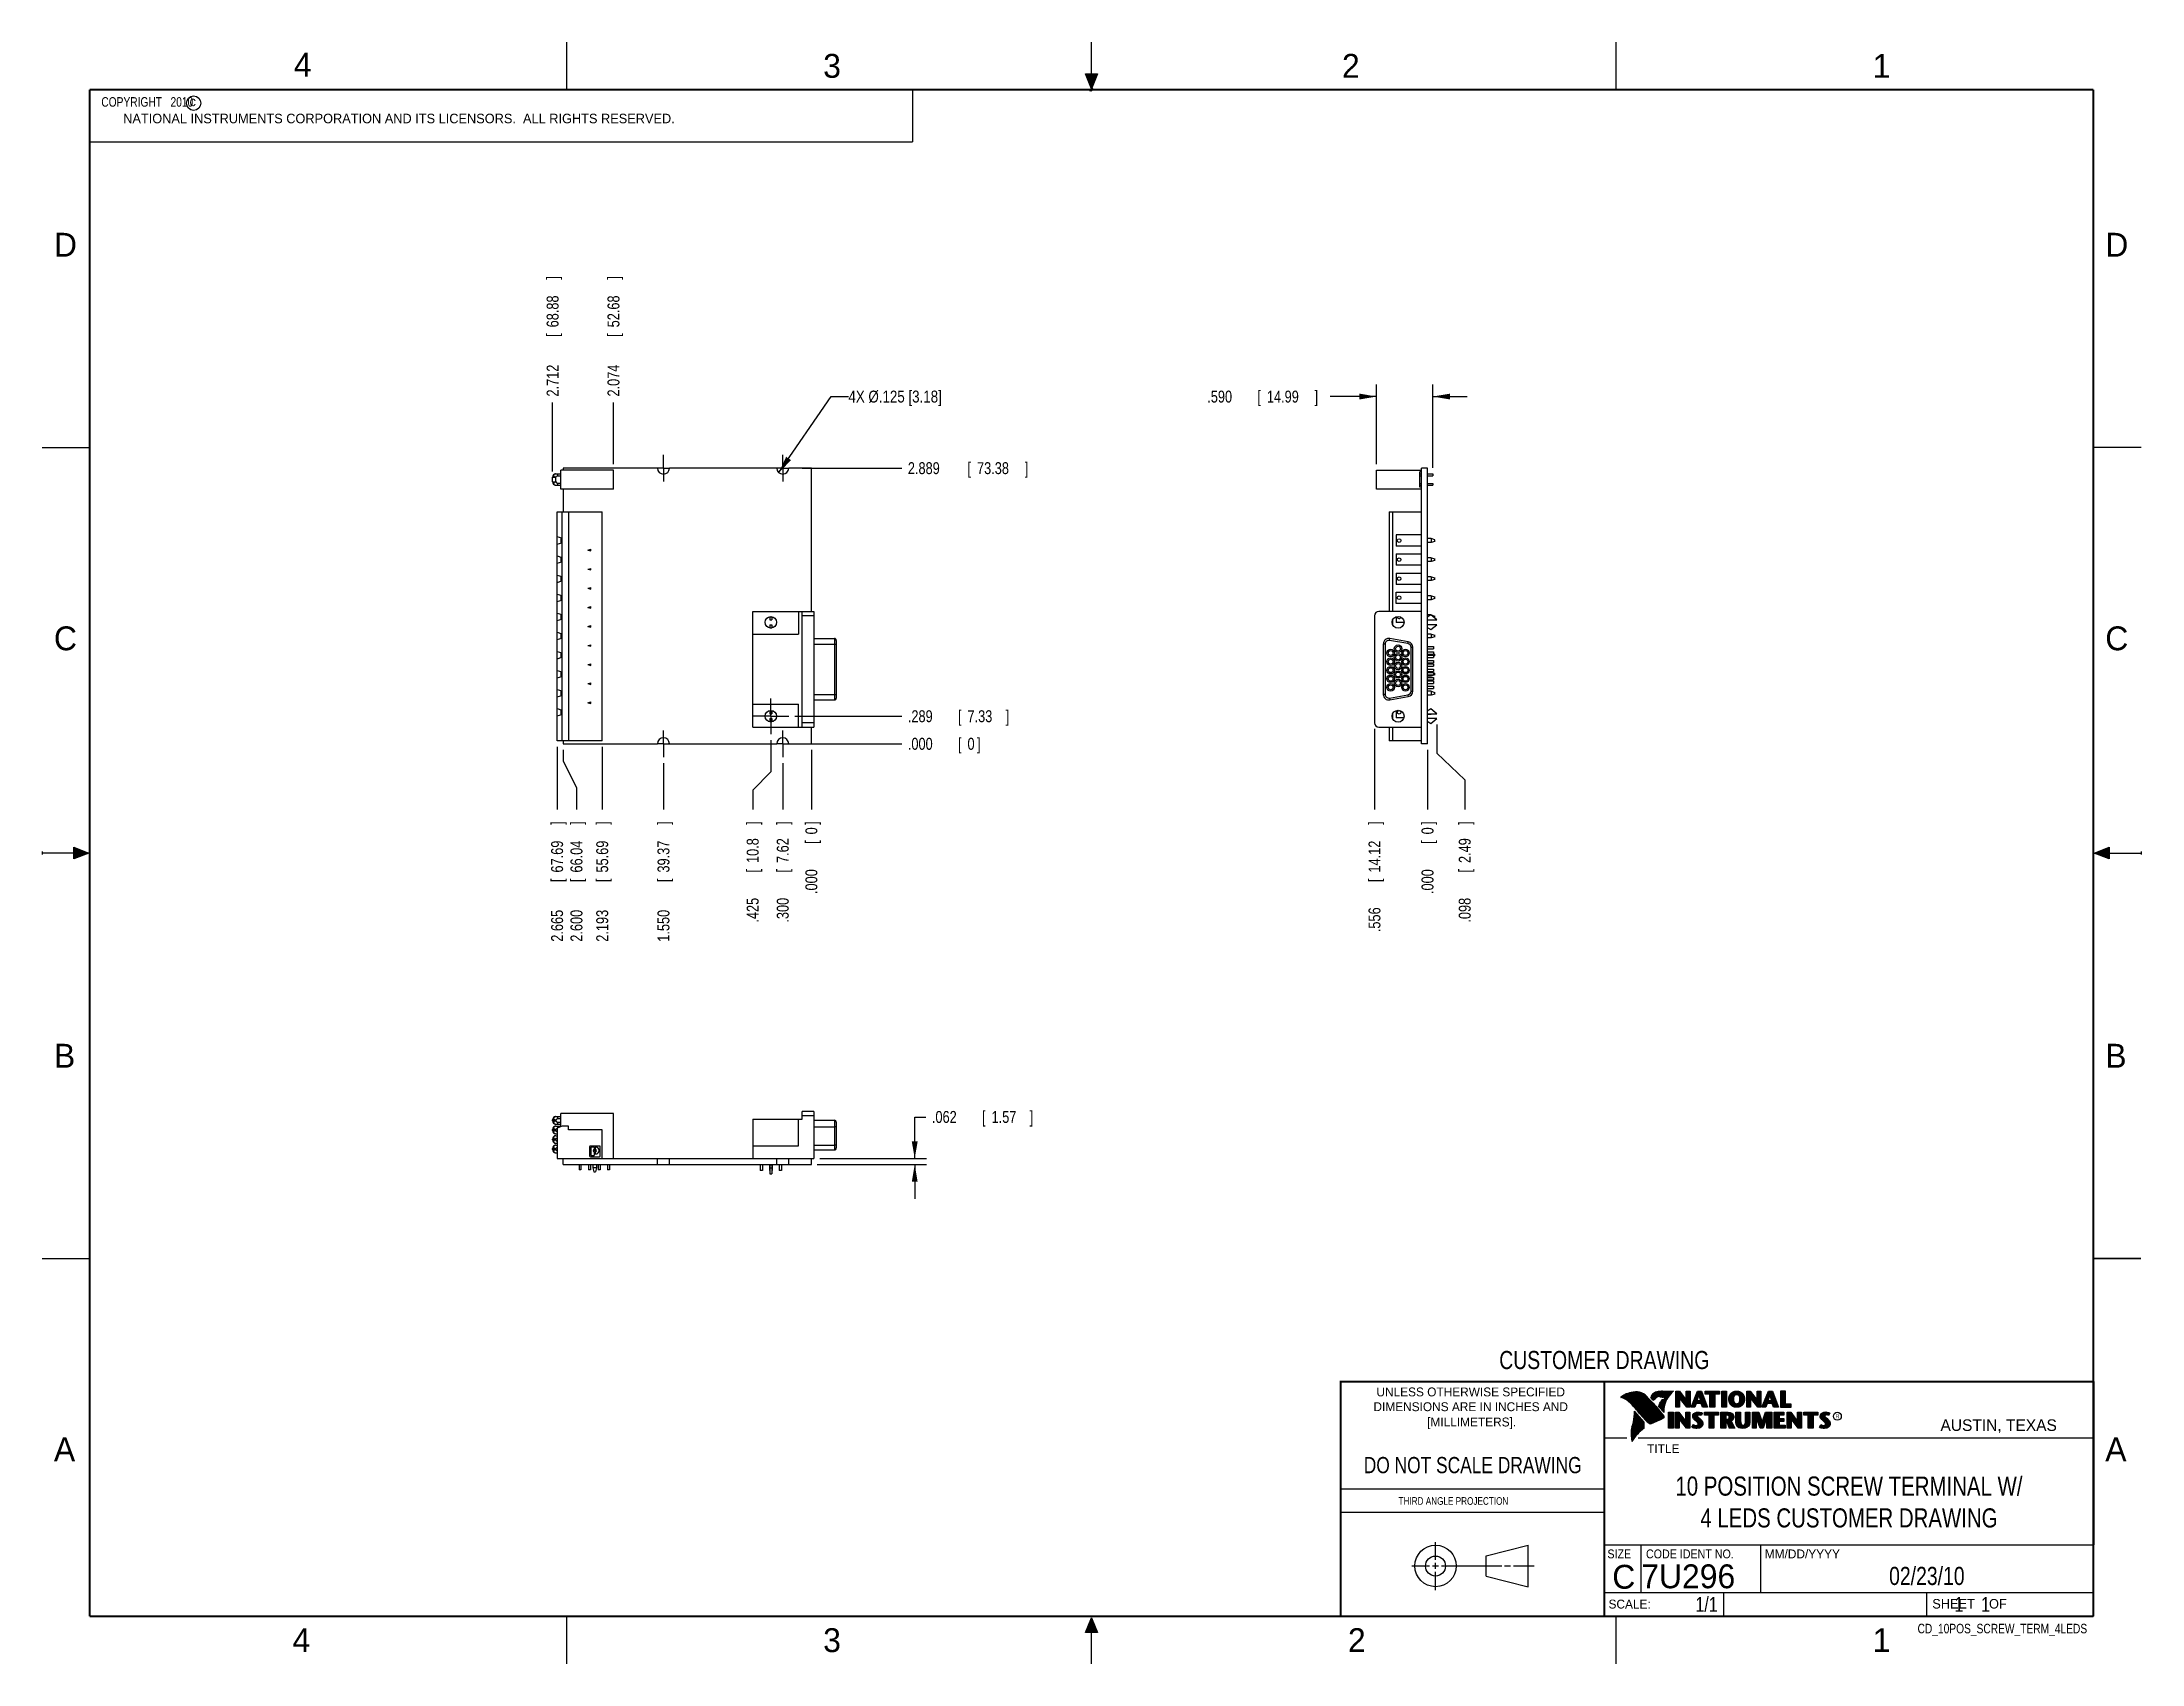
# Model space of a CAD drawing. Header units: inches. Extents: x 0 to 22, y 0 to 17.
import ezdxf
from ezdxf.enums import TextEntityAlignment as Align

# ---------------------------------------------------------------- set-up
doc = ezdxf.new("R2010")
doc.units = ezdxf.units.IN
doc.header["$LTSCALE"] = 1.21
doc.header["$MEASUREMENT"] = 0
doc.linetypes.add('CENTER', pattern=[0.6, 0.375, -0.075, 0.075, -0.075])
doc.layers.get('0').update_dxf_attribs({"linetype": 'CONTINUOUS'})
for name, color, linetype in [('DEFAULT_1', 7, 'CENTER'), ('DETAIL', 7, 'CONTINUOUS'), ('DIMENSIONS', 7, 'CONTINUOUS')]:
    doc.layers.add(name, color=color, linetype=linetype)
doc.styles.get("Standard").update_dxf_attribs({"font": 'txt', "width": 0.8})
doc.dimstyles.new('DIMSTYLE_1', dxfattribs={"dimtxt": 0.125, "dimasz": 0.18, "dimexe": 0.18, "dimexo": 0.0625, "dimgap": 0.09, "dimtad": 0, "dimtih": 1, "dimtoh": 1, "dimdec": 3, "dimzin": 4, "dimdsep": 46, "dimtxsty": 'STANDARD', "dimblk": '_FILLED', "dimblk1": '_FILLED', "dimblk2": '_FILLED', "dimcen": 0.09, "dimadec": 0, "dimazin": 0, "dimtp": 0.001, "dimtm": 0.001, "dimtfac": 1, "dimtdec": 3, "dimtofl": 0, "dimtmove": 0, "dimatfit": 3, "dimldrblk": '_FILLED', "dimfxl": 1, "dimtolj": 1, "dimtzin": 4, "dimarcsym": 0})
doc.dimstyles.new('DIMSTYLE_2', dxfattribs={"dimtxt": 0.125, "dimasz": 0.18, "dimexe": 0.18, "dimexo": 0.0625, "dimgap": 0.09, "dimtad": 0, "dimtih": 1, "dimtoh": 1, "dimdec": 3, "dimzin": 4, "dimdsep": 46, "dimtxsty": 'STANDARD', "dimblk": '_FILLED', "dimblk1": '_FILLED', "dimblk2": '_FILLED', "dimcen": 0.09, "dimadec": 0, "dimazin": 0, "dimtp": 0.001, "dimtm": 0.001, "dimtfac": 1, "dimtdec": 3, "dimtofl": 0, "dimtmove": 0, "dimatfit": 3, "dimldrblk": '_FILLED', "dimfxl": 1, "dimtolj": 1, "dimtzin": 4, "dimarcsym": 0})

msp = doc.modelspace()

# ---------------------------------------------------------------- texts
at = {"color": 2, "linetype": 'CONTINUOUS'}
for s, height, p in [('4', 0.25, (2.64, 16.6369)), ('3', 0.25, (8.1875, 16.625)), ('2', 0.25, (13.625, 16.625)), ('1', 0.25, (19.1875, 16.625)), ('c', 0.1, (1.5463, 16.328)), ('NATIONAL INSTRUMENTS CORPORATION AND ITS LICENSORS.  ALL RIGHTS RESERVED.', 0.1, (0.851, 16.1482)), ('D', 0.25, (0.125, 14.75)), ('D', 0.25, (21.625, 14.75)), ('C', 0.25, (0.125, 10.625)), ('C', 0.25, (21.625, 10.625)), ('B', 0.25, (0.125, 6.25)), ('B', 0.25, (21.625, 6.25)), ('R', 0.0418, (18.7972, 2.5749)), ('AUSTIN, TEXAS', 0.121576, (19.898, 2.4426)), ('A', 0.25, (0.125, 2.125)), ('TITLE', 0.093, (16.8235, 2.21)), ('A', 0.25, (21.625, 2.125)), ('MM/DD/YYYY', 0.093, (18.0565, 1.1072)), ('SCALE:', 0.093, (16.4187, 0.5815)), ('SHEET    OF', 0.1, (19.8121, 0.5815)), ('4', 0.25, (2.625, 0.125)), ('3', 0.25, (8.1875, 0.125)), ('2', 0.25, (13.6875, 0.125)), ('1', 0.25, (19.1875, 0.125))]:
    msp.add_text(s, height=height, dxfattribs=at).set_placement(p)
at = {"color": 7, "linetype": 'CONTINUOUS', "width": 0.8}
for s, height, p in [('CUSTOMER DRAWING', 0.19, (16.3742, 3.0911)), ('DO NOT SCALE DRAWING', 0.17, (14.9953, 1.9998))]:
    msp.add_text(s, height=height, dxfattribs=at).set_placement(p, align=Align.CENTER)
at = {"color": 2, "linetype": 'CONTINUOUS'}
for s, p in [('UNLESS OTHERWISE SPECIFIED', (14.9742, 2.8049)), ('DIMENSIONS ARE IN INCHES AND', (14.9742, 2.6501)), ('[MILLIMETERS].', (14.9844, 2.4899))]:
    msp.add_text(s, height=0.093, dxfattribs=at).set_placement(p, align=Align.CENTER)
for s, height, width, p in [('THIRD ANGLE PROJECTION', 0.08, 0.8, (14.2178, 1.6686)), ('SIZE', 0.093, 0.9, (16.407, 1.1072)), ('CODE IDENT NO.', 0.093, 0.9, (16.8114, 1.1072))]:
    msp.add_text(s, height=height, dxfattribs=dict(at, width=width)).set_placement(p)
at = {"color": 7, "linetype": 'CONTINUOUS'}
msp.add_text('C', height=0.25, dxfattribs=at).set_placement((16.5785, 0.7893), align=Align.CENTER)
msp.add_text('7U296', height=0.25, dxfattribs=at).set_placement((16.7614, 0.7941))
at = {"color": 7, "linetype": 'CONTINUOUS', "width": 0.8}
msp.add_text('1/1', height=0.15625, dxfattribs=at).set_placement((17.5623, 0.5469), align=Align.RIGHT)
at = {"color": 2, "linetype": 'CONTINUOUS', "width": 0.8}
msp.add_text('CD_10POS_SCREW_TERM_4LEDS', height=0.1, dxfattribs=at).set_placement((21.4352, 0.3213), align=Align.RIGHT)
at = {"color": 2, "linetype": 'CONTINUOUS', "insert": (0.5624, 16.4219), "char_height": 0.1, "width": 1.44, "attachment_point": 1}
msp.add_mtext('  COPYRIGHT   2010', dxfattribs=at)
at = {"color": 7, "linetype": 'CONTINUOUS'}
for s, insert, char_height, width, attachment_point in [('10 POSITION SCREW TERMINAL W/\\P4 LEDS CUSTOMER DRAWING', (18.9387, 1.9646), 0.2, 4.64, 2), ('02/23/10 ', (19.755, 1.0181), 0.19, 1.368, 2), ('     1    1', (19.8125, 0.7031), 0.15625, 1.375, 1)]:
    msp.add_mtext(s, dxfattribs=dict(at, insert=insert, char_height=char_height, width=width, attachment_point=attachment_point))
at = {"layer": 'DETAIL', "color": 2, "linetype": 'CONTINUOUS', "width": 0.835556}
msp.add_text('4X %%c.125 [3.18]', height=0.125, dxfattribs=at).set_placement((8.4523, 13.2213))

# ---------------------------------------------------------------- blocks, each defined once
blk = doc.blocks.new('*D0')
at = {"layer": 'DIMENSIONS', "color": 2, "linetype": 'CONTINUOUS'}
blk.add_line((7.889, 9.933), (9.012, 9.933), dxfattribs=at)
at = {"layer": 'DIMENSIONS', "color": 2, "linetype": 'CONTINUOUS', "width": 0.8}
for s, p in [('.289', (9.075, 9.871)), ('[', (9.6, 9.871)), ('7.33', (9.7, 9.871)), (']', (10.1, 9.871))]:
    blk.add_text(s, height=0.125, dxfattribs=at).set_placement(p)
blk = doc.blocks.new('_FILLED')
at = {"color": 0, "linetype": 'BYBLOCK'}
blk.add_solid([(0, 0), (-1, 0.17), (-1, -0.17)], dxfattribs=at)
blk = doc.blocks.new('*D1')
at = {"layer": 'DIMENSIONS', "color": 2, "linetype": 'CONTINUOUS'}
for p, q in [((7.639, 9.683), (7.639, 9.349)), ((7.639, 9.349), (7.449, 9.157)), ((7.449, 9.157), (7.449, 8.957))]:
    blk.add_line(p, q, dxfattribs=at)
at = {"layer": 'DIMENSIONS', "color": 2, "linetype": 'CONTINUOUS', "width": 0.8}
for s, p in [(']', (7.511, 8.795)), ('10.8', (7.511, 8.395)), ('[', (7.511, 8.295)), ('.425', (7.511, 7.77))]:
    blk.add_text(s, height=0.125, rotation=90, dxfattribs=at).set_placement(p)
blk = doc.blocks.new('*D2')
at = {"layer": 'DIMENSIONS', "color": 1, "linetype": 'CONTINUOUS'}
blk.add_line((7.967, 9.645), (9.012, 9.645), dxfattribs=at)
at = {"layer": 'DIMENSIONS', "color": 1, "linetype": 'CONTINUOUS', "width": 0.8}
for s, p in [('.000', (9.075, 9.582)), ('[', (9.6, 9.582)), ('0', (9.7, 9.582)), (']', (9.8, 9.582))]:
    blk.add_text(s, height=0.125, dxfattribs=at).set_placement(p)
blk = doc.blocks.new('*D3')
at = {"layer": 'DIMENSIONS', "color": 1, "linetype": 'CONTINUOUS'}
blk.add_line((8.064, 9.582), (8.064, 8.957), dxfattribs=at)
at = {"layer": 'DIMENSIONS', "color": 1, "linetype": 'CONTINUOUS', "width": 0.8}
for s, p in [(']', (8.126, 8.795)), ('[', (8.126, 8.595)), ('0', (8.126, 8.695)), ('.000', (8.126, 8.07))]:
    blk.add_text(s, height=0.125, rotation=90, dxfattribs=at).set_placement(p)
blk = doc.blocks.new('*D4')
at = {"layer": 'DIMENSIONS', "color": 2, "linetype": 'CONTINUOUS'}
blk.add_line((7.967, 12.534), (9.012, 12.534), dxfattribs=at)
at = {"layer": 'DIMENSIONS', "color": 2, "linetype": 'CONTINUOUS', "width": 0.8}
for s, p in [('2.889', (9.075, 12.471)), ('[', (9.7, 12.471)), ('73.38', (9.8, 12.471)), (']', (10.3, 12.471))]:
    blk.add_text(s, height=0.125, dxfattribs=at).set_placement(p)
blk = doc.blocks.new('*D5')
at = {"layer": 'DIMENSIONS', "color": 2, "linetype": 'CONTINUOUS'}
blk.add_line((7.764, 9.442), (7.764, 8.957), dxfattribs=at)
at = {"layer": 'DIMENSIONS', "color": 2, "linetype": 'CONTINUOUS', "width": 0.8}
for s, p in [(']', (7.826, 8.795)), ('7.62', (7.826, 8.395)), ('[', (7.826, 8.295)), ('.300', (7.826, 7.77))]:
    blk.add_text(s, height=0.125, rotation=90, dxfattribs=at).set_placement(p)
blk = doc.blocks.new('*D6')
at = {"layer": 'DIMENSIONS', "color": 2, "linetype": 'CONTINUOUS'}
blk.add_line((6.514, 9.442), (6.514, 8.957), dxfattribs=at)
at = {"layer": 'DIMENSIONS', "color": 2, "linetype": 'CONTINUOUS', "width": 0.8}
for s, p in [(']', (6.576, 8.795)), ('39.37', (6.576, 8.295)), ('[', (6.576, 8.195)), ('1.550', (6.576, 7.57))]:
    blk.add_text(s, height=0.125, rotation=90, dxfattribs=at).set_placement(p)
blk = doc.blocks.new('*D7')
at = {"layer": 'DIMENSIONS', "color": 2, "linetype": 'CONTINUOUS'}
blk.add_line((5.871, 9.612), (5.871, 8.957), dxfattribs=at)
at = {"layer": 'DIMENSIONS', "color": 2, "linetype": 'CONTINUOUS', "width": 0.8}
for s, p in [(']', (5.934, 8.795)), ('55.69', (5.934, 8.295)), ('[', (5.934, 8.195)), ('2.193', (5.934, 7.57))]:
    blk.add_text(s, height=0.125, rotation=90, dxfattribs=at).set_placement(p)
blk = doc.blocks.new('*D8')
at = {"layer": 'DIMENSIONS', "color": 2, "linetype": 'CONTINUOUS'}
for p, q in [((5.464, 9.582), (5.464, 9.467)), ((5.464, 9.467), (5.602, 9.182)), ((5.602, 9.182), (5.602, 8.957))]:
    blk.add_line(p, q, dxfattribs=at)
at = {"layer": 'DIMENSIONS', "color": 2, "linetype": 'CONTINUOUS', "width": 0.8}
for s, p in [(']', (5.664, 8.795)), ('66.04', (5.664, 8.295)), ('[', (5.664, 8.195)), ('2.600', (5.664, 7.57))]:
    blk.add_text(s, height=0.125, rotation=90, dxfattribs=at).set_placement(p)
blk = doc.blocks.new('*D9')
at = {"layer": 'DIMENSIONS', "color": 2, "linetype": 'CONTINUOUS'}
blk.add_line((5.399, 9.612), (5.399, 8.957), dxfattribs=at)
at = {"layer": 'DIMENSIONS', "color": 2, "linetype": 'CONTINUOUS', "width": 0.8}
for s, p in [(']', (5.461, 8.795)), ('67.69', (5.461, 8.295)), ('[', (5.461, 8.195)), ('2.665', (5.461, 7.57))]:
    blk.add_text(s, height=0.125, rotation=90, dxfattribs=at).set_placement(p)
blk = doc.blocks.new('*D10')
at = {"layer": 'DIMENSIONS', "color": 2, "linetype": 'CONTINUOUS'}
blk.add_line((5.352, 12.5), (5.352, 13.221), dxfattribs=at)
at = {"layer": 'DIMENSIONS', "color": 2, "linetype": 'CONTINUOUS', "width": 0.8}
for s, p in [(']', (5.414, 14.509)), ('68.88', (5.414, 14.009)), ('[', (5.414, 13.909)), ('2.712', (5.414, 13.284))]:
    blk.add_text(s, height=0.125, rotation=90, dxfattribs=at).set_placement(p)
blk = doc.blocks.new('*D11')
at = {"layer": 'DIMENSIONS', "color": 2, "linetype": 'CONTINUOUS'}
blk.add_line((5.99, 12.576), (5.99, 13.221), dxfattribs=at)
at = {"layer": 'DIMENSIONS', "color": 2, "linetype": 'CONTINUOUS', "width": 0.8}
for s, p in [(']', (6.052, 14.509)), ('52.68', (6.052, 14.009)), ('[', (6.052, 13.909)), ('2.074', (6.052, 13.284))]:
    blk.add_text(s, height=0.125, rotation=90, dxfattribs=at).set_placement(p)
blk = doc.blocks.new('*D12')
at = {"layer": 'DIMENSIONS', "color": 2, "linetype": 'CONTINUOUS'}
for p, q in [((9.147, 5.297), (9.147, 5.733)), ((9.147, 5.733), (9.265, 5.733)), ((8.151, 5.297), (9.272, 5.297)), ((8.126, 5.235), (9.272, 5.235)), ((9.147, 5.235), (9.147, 4.875))]:
    blk.add_line(p, q, dxfattribs=at)
at = {"layer": 'DIMENSIONS', "color": 2, "linetype": 'CONTINUOUS', "xscale": 0.18, "yscale": 0.18, "zscale": 0.18}
for p, rotation in [((9.147, 5.297), 270), ((9.147, 5.235), 90)]:
    blk.add_blockref('_FILLED', p, dxfattribs=dict(at, rotation=rotation))
at = {"layer": 'DIMENSIONS', "color": 2, "linetype": 'CONTINUOUS', "width": 0.8}
for s, p in [('.062', (9.327, 5.671)), ('[', (9.852, 5.671)), ('1.57', (9.952, 5.671)), (']', (10.352, 5.671))]:
    blk.add_text(s, height=0.125, dxfattribs=at).set_placement(p)
blk = doc.blocks.new('*D13')
at = {"layer": 'DIMENSIONS', "color": 2, "linetype": 'CONTINUOUS'}
for p, q in [((13.988, 13.284), (13.5, 13.284)), ((13.988, 12.576), (13.988, 13.409)), ((14.578, 12.536), (14.578, 13.409)), ((14.578, 13.284), (14.938, 13.284))]:
    blk.add_line(p, q, dxfattribs=at)
at = {"layer": 'DIMENSIONS', "color": 2, "linetype": 'CONTINUOUS', "xscale": 0.18, "yscale": 0.18, "zscale": 0.18}
blk.add_blockref('_FILLED', (13.988, 13.284), dxfattribs=at)
at = {"layer": 'DIMENSIONS', "color": 2, "linetype": 'CONTINUOUS', "xscale": 0.18, "yscale": 0.18, "zscale": 0.18, "rotation": 180}
blk.add_blockref('_FILLED', (14.578, 13.284), dxfattribs=at)
at = {"layer": 'DIMENSIONS', "color": 2, "linetype": 'CONTINUOUS', "width": 0.8}
for s, p in [('.590', (12.213, 13.221)), ('[', (12.738, 13.221)), ('14.99', (12.838, 13.221)), (']', (13.338, 13.221))]:
    blk.add_text(s, height=0.125, dxfattribs=at).set_placement(p)
blk = doc.blocks.new('*D14')
at = {"layer": 'DIMENSIONS', "color": 2, "linetype": 'CONTINUOUS'}
for p, q in [((14.62, 9.846), (14.62, 9.545)), ((14.62, 9.545), (14.911, 9.266)), ((14.911, 9.266), (14.911, 8.957))]:
    blk.add_line(p, q, dxfattribs=at)
at = {"layer": 'DIMENSIONS', "color": 2, "linetype": 'CONTINUOUS', "width": 0.8}
for s, p in [(']', (14.974, 8.795)), ('2.49', (14.974, 8.395)), ('[', (14.974, 8.295)), ('.098', (14.974, 7.77))]:
    blk.add_text(s, height=0.125, rotation=90, dxfattribs=at).set_placement(p)
blk = doc.blocks.new('*D15')
at = {"layer": 'DIMENSIONS', "color": 1, "linetype": 'CONTINUOUS'}
blk.add_line((14.522, 9.582), (14.522, 8.957), dxfattribs=at)
at = {"layer": 'DIMENSIONS', "color": 1, "linetype": 'CONTINUOUS', "width": 0.8}
for s, p in [(']', (14.584, 8.795)), ('[', (14.584, 8.595)), ('0', (14.584, 8.695)), ('.000', (14.584, 8.07))]:
    blk.add_text(s, height=0.125, rotation=90, dxfattribs=at).set_placement(p)
blk = doc.blocks.new('*D16')
at = {"layer": 'DIMENSIONS', "color": 2, "linetype": 'CONTINUOUS'}
blk.add_line((13.966, 9.802), (13.966, 8.957), dxfattribs=at)
at = {"layer": 'DIMENSIONS', "color": 2, "linetype": 'CONTINUOUS', "width": 0.8}
for s, p in [(']', (14.028, 8.795)), ('14.12', (14.028, 8.295)), ('[', (14.028, 8.195)), ('.556', (14.028, 7.67))]:
    blk.add_text(s, height=0.125, rotation=90, dxfattribs=at).set_placement(p)

# ---------------------------------------------------------------- dimensions: what is measured, and where the dimension line sits
at = {"layer": 'DIMENSIONS', "color": 2, "linetype": 'CONTINUOUS'}
for feature_location, offset, dtype, origin, picture, middle in [((5.3517, 12.5003), (0, 0.721), 1, (8.0637, 12.4378), '*D10', (5.3517, 13.9463)), ((5.9897, 12.5763), (0, 0.645), 1, (8.0637, 12.5138), '*D11', (5.9897, 13.9463)), ((7.9668, 12.5338), (1.0454, 0), 0, (7.9043, 9.6448), '*D4', (9.7372, 12.5338)), ((7.8887165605, 9.9332914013), (1.1235, 0), 0, (7.9043415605, 9.6447914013), '*D0', (9.6372165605, 9.9332914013)), ((13.9659, 9.8018), (0, -0.8445), 1, (14.5219, 9.8643), '*D16', (13.9659, 8.2823)), ((14.6198961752, 9.8462914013), (0.2913871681, -0.889), 0, (14.5218961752, 9.6447914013), '*D14', (14.9112833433, 8.3322914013)), ((5.3987, 9.6123), (0, -0.655), 1, (8.0637, 9.6748), '*D9', (5.3987, 8.2323)), ((5.4637165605, 9.5822914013), (0.1377893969, -0.625), 0, (8.0637165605, 9.6447914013), '*D8', (5.6015059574, 8.2322914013)), ((5.87116, 9.61229), (0, -0.655), 1, (8.06372, 9.67479), '*D7', (5.87116, 8.23229)), ((6.5137, 9.4417), (0, -0.4844), 1, (8.0637, 9.5042), '*D6', (6.5137, 8.2323)), ((7.6387165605, 9.6832914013), (-0.1899719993, -0.726), 0, (8.0637165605, 9.6447914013), '*D1', (7.4487445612, 8.3322914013)), ((7.7637, 9.4417), (0, -0.4844), 1, (8.0637, 9.5042), '*D5', (7.7637, 8.3323))]:
    dim = msp.add_ordinate_dim(feature_location=feature_location, offset=offset, dtype=dtype, origin=origin, dimstyle='DIMSTYLE_1', dxfattribs=at)
    dim.commit()
    dim.dimension.update_dxf_attribs({"geometry": picture, "text_midpoint": middle})
dim = msp.add_linear_dim(base=(14.5779, 13.2838), p1=(13.9879, 12.5763), p2=(14.5779, 12.5363), dimstyle='DIMSTYLE_2', dxfattribs=at)
dim.commit()
dim.dimension.update_dxf_attribs({"geometry": '*D13', "text_midpoint": (12.8254, 13.2838), "dimtype": 160})
at = {"layer": 'DIMENSIONS', "color": 1, "linetype": 'CONTINUOUS'}
for feature_location, offset, dtype, origin, picture, middle in [((7.9668415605, 9.6447914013), (1.045375, 0), 0, (7.9043415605, 9.6447914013), '*D2', (9.4872165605, 9.6447914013)), ((8.0637165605, 9.5822914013), (0, -0.625), 1, (8.0637165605, 9.6447914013), '*D3', (8.0637165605, 8.4822914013)), ((14.5218961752, 9.5822914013), (0, -0.625), 1, (14.5218961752, 9.6447914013), '*D15', (14.5218961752, 8.4822914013))]:
    dim = msp.add_ordinate_dim(feature_location=feature_location, offset=offset, dtype=dtype, origin=origin, dimstyle='DIMSTYLE_1', dxfattribs=at)
    dim.commit()
    dim.dimension.update_dxf_attribs({"geometry": picture, "text_midpoint": middle})
at = {"layer": 'DIMENSIONS', "color": 2, "linetype": 'CONTINUOUS'}
dim = msp.add_linear_dim(base=(9.1471, 5.2972), p1=(8.1262, 5.2352), p2=(8.1512, 5.2972), angle=90, dimstyle='DIMSTYLE_2', dxfattribs=at)
dim.commit()
dim.dimension.update_dxf_attribs({"geometry": '*D12', "text_midpoint": (9.8896, 5.7335), "dimtype": 160})

# ---------------------------------------------------------------- hatches: boundary and pattern name
at = {"linetype": 'CONTINUOUS'}
for points in [[(11, 16.51), (10.9375, 16.6663), (11.0625, 16.6663)], [(0.3337, 8.5625), (0.49, 8.5), (0.3337, 8.4375)], [(21.6663, 8.5625), (21.6663, 8.4375), (21.51, 8.5)], [(10.9375, 0.3287), (11, 0.485), (11.0625, 0.3287)]]:
    msp.add_hatch(color=2, dxfattribs=at).paths.add_polyline_path(points)

# ---------------------------------------------------------------- linework, layer by layer
at = {"color": 2, "linetype": 'CONTINUOUS'}
for p, q in [((5.5, 16.5), (5.5, 17)), ((11, 16.485), (11, 17)), ((16.5, 16.5), (16.5, 17)), ((11, 16.51), (10.9375, 16.6663)), ((10.9375, 16.6663), (11.0625, 16.6663)), ((11.015, 16.515), (10.985, 16.485)), ((10.985, 16.485), (11, 16.515)), ((11.0625, 16.6663), (11, 16.51)), ((11, 16.485), (11.015, 16.515)), ((0.4999, 16.5), (9.1249, 16.5)), ((0.4999, 16.5), (0.4999, 15.9531)), ((9.1249, 16.5), (9.1249, 15.9531)), ((0.4999, 15.9531), (9.1249, 15.9531)), ((0, 12.75), (0.5, 12.75)), ((22, 12.75), (21.5, 12.75)), ((0, 8.515), (0, 8.485)), ((0.49, 8.5), (0, 8.5)), ((0.3337, 8.4375), (0.3337, 8.5625)), ((0.3337, 8.5625), (0.49, 8.5)), ((0.49, 8.5), (0.3337, 8.4375)), ((21.51, 8.5), (21.6663, 8.5625)), ((21.51, 8.5), (22, 8.5)), ((21.6663, 8.4375), (21.51, 8.5)), ((21.6663, 8.5625), (21.6663, 8.4375)), ((22, 8.515), (22, 8.485)), ((0, 4.25), (0.5, 4.25)), ((16.3737, 2.9596), (21.5037, 2.9596)), ((16.3737, 2.9596), (16.3737, 1.2496)), ((16.375, 2.96), (21.5, 2.96)), ((21.5037, 2.9596), (21.5037, 1.2496)), ((16.5578, 2.796), (16.5578, 2.7989)), ((16.5646, 2.7936), (16.5646, 2.8033)), ((16.5714, 2.7909), (16.5714, 2.8075)), ((16.5782, 2.788), (16.5782, 2.8116)), ((16.5851, 2.7849), (16.5851, 2.8154)), ((16.5919, 2.7815), (16.5919, 2.819)), ((16.5987, 2.7778), (16.5987, 2.8221)), ((16.6055, 2.7738), (16.6055, 2.8249)), ((16.6124, 2.7696), (16.6124, 2.8276)), ((16.6192, 2.765), (16.6192, 2.8301)), ((16.626, 2.7601), (16.626, 2.8325)), ((16.6329, 2.7549), (16.6329, 2.8347)), ((16.6397, 2.7492), (16.6397, 2.8367)), ((16.6465, 2.7431), (16.6465, 2.8386)), ((16.6533, 2.7366), (16.6533, 2.8403)), ((16.6602, 2.7295), (16.6602, 2.8419)), ((16.667, 2.7221), (16.667, 2.8435)), ((16.6738, 2.7146), (16.6738, 2.8449)), ((16.6806, 2.707), (16.6806, 2.8459)), ((16.6875, 2.6995), (16.6875, 2.8467)), ((16.7939, 2.533), (16.6919, 2.6489)), ((16.6943, 2.6918), (16.6943, 2.8472)), ((16.7011, 2.6841), (16.7011, 2.8474)), ((16.708, 2.6764), (16.708, 2.8474)), ((16.7148, 2.6685), (16.7148, 2.847)), ((16.7216, 2.6607), (16.7216, 2.8465)), ((16.7284, 2.6527), (16.7284, 2.8456)), ((16.7353, 2.6447), (16.7353, 2.8445)), ((16.7421, 2.6366), (16.7421, 2.8431)), ((16.7489, 2.6285), (16.7489, 2.8417)), ((16.7557, 2.6204), (16.7557, 2.84)), ((16.7626, 2.6125), (16.7626, 2.8378)), ((16.7694, 2.6046), (16.7694, 2.8352)), ((16.7762, 2.5968), (16.7762, 2.8321)), ((16.7831, 2.5891), (16.7831, 2.8284)), ((16.7899, 2.5815), (16.7899, 2.8242)), ((16.7967, 2.5739), (16.7967, 2.8193)), ((16.8035, 2.5665), (16.8035, 2.8136)), ((16.8104, 2.5591), (16.8104, 2.807)), ((16.8172, 2.5519), (16.8172, 2.7996)), ((16.824, 2.5447), (16.824, 2.7924)), ((16.8308, 2.5375), (16.8308, 2.7853)), ((16.8377, 2.5314), (16.8377, 2.7781)), ((16.8445, 2.5262), (16.8445, 2.7709)), ((16.8513, 2.523), (16.8513, 2.7637)), ((16.8581, 2.5224), (16.8581, 2.7565)), ((16.8864, 2.7664), (16.8632, 2.7937)), ((16.865, 2.5241), (16.865, 2.7493)), ((16.8877, 2.7723), (16.8682, 2.7952)), ((16.8718, 2.791), (16.8718, 2.8085)), ((16.8718, 2.527), (16.8718, 2.7421)), ((16.8786, 2.783), (16.8786, 2.8206)), ((16.8786, 2.5298), (16.8786, 2.7348)), ((16.8855, 2.7749), (16.8855, 2.8281)), ((16.8855, 2.5327), (16.8855, 2.727)), ((16.8923, 2.7747), (16.8923, 2.8335)), ((16.8923, 2.5356), (16.8923, 2.7187)), ((16.8991, 2.7788), (16.8991, 2.8375)), ((16.8991, 2.5385), (16.8991, 2.7104)), ((16.9059, 2.7837), (16.9059, 2.8408)), ((16.9059, 2.5415), (16.9059, 2.7022)), ((16.9128, 2.7896), (16.9128, 2.8436)), ((16.9128, 2.5446), (16.9128, 2.6939)), ((16.9196, 2.7966), (16.9196, 2.8459)), ((16.9196, 2.5477), (16.9196, 2.6856)), ((16.9264, 2.8018), (16.9264, 2.8477)), ((16.9264, 2.5508), (16.9264, 2.6774)), ((16.9332, 2.8053), (16.9332, 2.849)), ((16.9332, 2.554), (16.9332, 2.6691)), ((16.9401, 2.8077), (16.9401, 2.8499)), ((16.9401, 2.5573), (16.9401, 2.6608)), ((16.9616, 2.6797), (16.9434, 2.7005)), ((16.9469, 2.8082), (16.9469, 2.8509)), ((16.9469, 2.5606), (16.9469, 2.6526)), ((16.9653, 2.6828), (16.9492, 2.7013)), ((16.9537, 2.8069), (16.9537, 2.8518)), ((16.9537, 2.696), (16.9537, 2.7109)), ((16.9537, 2.5639), (16.9537, 2.6443)), ((16.9606, 2.8048), (16.9606, 2.8525)), ((16.9606, 2.6882), (16.9606, 2.7266)), ((16.9674, 2.8034), (16.9674, 2.8531)), ((16.9674, 2.6802), (16.9674, 2.7444)), ((16.9742, 2.8027), (16.9742, 2.8536)), ((16.9742, 2.672), (16.9742, 2.7568)), ((16.981, 2.8023), (16.981, 2.854)), ((16.981, 2.664), (16.981, 2.7634)), ((16.9838, 2.8589), (17.0997, 2.8607)), ((16.9839, 2.8541), (17.087, 2.8557)), ((16.9879, 2.802), (16.9879, 2.8542)), ((16.9879, 2.6563), (16.9879, 2.7665)), ((16.999, 2.637), (16.9946, 2.6418)), ((16.9947, 2.8019), (16.9947, 2.8543)), ((16.9947, 2.6748), (16.9947, 2.7683)), ((17.0015, 2.8005), (17.0015, 2.8544)), ((17.0015, 2.7195), (17.0015, 2.7694)), ((17.0083, 2.7963), (17.0083, 2.8545)), ((17.0083, 2.7388), (17.0083, 2.7698)), ((17.0152, 2.755), (17.0152, 2.8546)), ((17.022, 2.7691), (17.022, 2.8547)), ((17.0288, 2.7817), (17.0288, 2.8548)), ((17.0357, 2.7931), (17.0357, 2.8549)), ((17.0425, 2.8035), (17.0425, 2.855)), ((17.0493, 2.8131), (17.0493, 2.8551)), ((17.0561, 2.822), (17.0561, 2.8552)), ((17.063, 2.8303), (17.063, 2.8553)), ((17.0698, 2.8381), (17.0698, 2.8554)), ((17.0766, 2.8454), (17.0766, 2.8555)), ((17.1243, 2.8592), (17.1609, 2.8592)), ((17.1243, 2.6915), (17.1243, 2.8592)), ((17.1637, 2.6915), (17.1243, 2.6915)), ((17.1291, 2.8543), (17.1585, 2.8543)), ((17.1291, 2.6963), (17.1291, 2.8543)), ((17.1589, 2.6963), (17.1291, 2.6963)), ((17.1381, 2.6963), (17.1381, 2.8543)), ((17.1447, 2.6963), (17.1447, 2.8543)), ((17.1514, 2.6963), (17.1514, 2.8543)), ((17.1589, 2.8042), (17.1581, 2.8543)), ((17.1585, 2.8543), (17.2383, 2.7492)), ((17.2418, 2.6963), (17.1589, 2.8042)), ((17.1589, 2.8042), (17.1589, 2.6963)), ((17.1609, 2.8592), (17.2334, 2.7636)), ((17.2395, 2.6915), (17.1637, 2.7899)), ((17.1637, 2.7899), (17.1637, 2.6915)), ((17.1648, 2.7965), (17.1648, 2.8461)), ((17.1714, 2.7879), (17.1714, 2.8373)), ((17.1781, 2.7792), (17.1781, 2.8285)), ((17.1848, 2.7705), (17.1848, 2.8197)), ((17.1915, 2.7618), (17.1915, 2.8109)), ((17.1981, 2.7531), (17.1981, 2.8021)), ((17.2048, 2.7445), (17.2048, 2.7933)), ((17.2115, 2.7358), (17.2115, 2.7845)), ((17.2182, 2.7271), (17.2182, 2.7757)), ((17.2248, 2.7184), (17.2248, 2.7669)), ((17.2315, 2.7098), (17.2315, 2.7581)), ((17.2334, 2.8592), (17.2732, 2.8592)), ((17.2334, 2.7636), (17.2334, 2.8592)), ((17.2382, 2.7011), (17.2383, 2.7492)), ((17.2383, 2.8543), (17.2684, 2.8543)), ((17.2383, 2.7492), (17.2383, 2.8543)), ((17.2732, 2.6915), (17.2395, 2.6915)), ((17.2684, 2.6963), (17.2418, 2.6963)), ((17.2449, 2.6963), (17.2449, 2.8543)), ((17.2515, 2.6963), (17.2515, 2.8543)), ((17.2582, 2.6963), (17.2582, 2.8543)), ((17.2649, 2.6963), (17.2649, 2.8543)), ((17.2684, 2.8543), (17.2684, 2.6963)), ((17.2732, 2.8592), (17.2732, 2.6915)), ((17.2831, 2.6915), (17.3516, 2.8591)), ((17.3228, 2.6915), (17.2831, 2.6915)), ((17.2903, 2.6964), (17.3548, 2.8542)), ((17.3195, 2.6964), (17.2903, 2.6964)), ((17.2983, 2.6964), (17.2983, 2.7158)), ((17.3049, 2.6964), (17.3049, 2.7322)), ((17.3116, 2.6964), (17.3116, 2.7485)), ((17.3183, 2.6964), (17.3183, 2.7648)), ((17.3356, 2.7364), (17.3195, 2.6964)), ((17.3388, 2.7316), (17.3228, 2.6915)), ((17.325, 2.7101), (17.325, 2.7812)), ((17.3316, 2.7267), (17.3316, 2.7975)), ((17.394, 2.7364), (17.3356, 2.7364)), ((17.3383, 2.7364), (17.3383, 2.8138)), ((17.3905, 2.7316), (17.3388, 2.7316)), ((17.3409, 2.7533), (17.3624, 2.8228)), ((17.389, 2.7533), (17.3409, 2.7533)), ((17.345, 2.7666), (17.345, 2.8302)), ((17.345, 2.7364), (17.345, 2.7533)), ((17.3475, 2.7581), (17.3659, 2.8179)), ((17.3827, 2.7581), (17.3475, 2.7581)), ((17.3516, 2.8591), (17.3938, 2.8591)), ((17.3517, 2.7882), (17.3517, 2.8465)), ((17.3517, 2.7364), (17.3517, 2.7533)), ((17.3548, 2.8542), (17.3905, 2.8542)), ((17.3583, 2.8098), (17.3583, 2.8542)), ((17.3583, 2.7364), (17.3583, 2.7533)), ((17.3624, 2.8228), (17.3701, 2.8228)), ((17.365, 2.8228), (17.365, 2.8542)), ((17.365, 2.7364), (17.365, 2.7533)), ((17.3659, 2.8179), (17.3664, 2.8179)), ((17.3664, 2.8179), (17.3827, 2.7581)), ((17.3701, 2.8228), (17.389, 2.7533)), ((17.3717, 2.817), (17.3717, 2.8542)), ((17.3717, 2.7364), (17.3717, 2.7533)), ((17.3784, 2.7925), (17.3784, 2.8542)), ((17.3784, 2.7364), (17.3784, 2.7533)), ((17.385, 2.7679), (17.385, 2.8542)), ((17.385, 2.7364), (17.385, 2.7533)), ((17.3905, 2.8542), (17.4504, 2.6964)), ((17.4039, 2.6915), (17.3905, 2.7316)), ((17.3917, 2.7364), (17.3917, 2.851)), ((17.3938, 2.8591), (17.4574, 2.6915)), ((17.4074, 2.6964), (17.394, 2.7364)), ((17.3984, 2.7232), (17.3984, 2.8334)), ((17.4574, 2.6915), (17.4039, 2.6915)), ((17.4051, 2.7034), (17.4051, 2.8158)), ((17.4504, 2.6964), (17.4074, 2.6964)), ((17.4118, 2.6964), (17.4118, 2.7982)), ((17.4184, 2.6964), (17.4184, 2.7806)), ((17.4251, 2.6964), (17.4251, 2.763)), ((17.4318, 2.6964), (17.4318, 2.7455)), ((17.4327, 2.8591), (17.5802, 2.8591)), ((17.4327, 2.8278), (17.4327, 2.8591)), ((17.481, 2.8278), (17.4327, 2.8278)), ((17.4375, 2.8542), (17.5753, 2.8542)), ((17.4375, 2.8327), (17.4375, 2.8542)), ((17.4859, 2.8327), (17.4375, 2.8327)), ((17.4385, 2.6964), (17.4385, 2.7279)), ((17.4451, 2.8327), (17.4451, 2.8542)), ((17.4451, 2.6964), (17.4451, 2.7103)), ((17.4518, 2.8327), (17.4518, 2.8542)), ((17.4585, 2.8327), (17.4585, 2.8542)), ((17.4652, 2.8327), (17.4652, 2.8542)), ((17.4718, 2.8327), (17.4718, 2.8542)), ((17.4785, 2.8327), (17.4785, 2.8542)), ((17.481, 2.6915), (17.481, 2.8278)), ((17.5318, 2.6915), (17.481, 2.6915)), ((17.4859, 2.8327), (17.4852, 2.8542)), ((17.4859, 2.6964), (17.4859, 2.8327)), ((17.5269, 2.6964), (17.4859, 2.6964)), ((17.4919, 2.6964), (17.4919, 2.8542)), ((17.4985, 2.6964), (17.4985, 2.8542)), ((17.5052, 2.6964), (17.5052, 2.8542)), ((17.5119, 2.6964), (17.5119, 2.8542)), ((17.5186, 2.6964), (17.5186, 2.8542)), ((17.5269, 2.8327), (17.5252, 2.8542)), ((17.5753, 2.8327), (17.5269, 2.8327)), ((17.5269, 2.8327), (17.5269, 2.6964)), ((17.5802, 2.8278), (17.5318, 2.8278)), ((17.5318, 2.8278), (17.5318, 2.6915)), ((17.5319, 2.8327), (17.5319, 2.8542)), ((17.5386, 2.8327), (17.5386, 2.8542)), ((17.5453, 2.8327), (17.5453, 2.8542)), ((17.5519, 2.8327), (17.5519, 2.8542)), ((17.5586, 2.8327), (17.5586, 2.8542)), ((17.5653, 2.8327), (17.5653, 2.8542)), ((17.572, 2.8327), (17.572, 2.8542)), ((17.5753, 2.8542), (17.5753, 2.8327)), ((17.5802, 2.8591), (17.5802, 2.8278)), ((17.6059, 2.8591), (17.6565, 2.8591)), ((17.6059, 2.6915), (17.6059, 2.8591)), ((17.6565, 2.6915), (17.6059, 2.6915)), ((17.6108, 2.8542), (17.6516, 2.8542)), ((17.6108, 2.6964), (17.6108, 2.8542)), ((17.6516, 2.6964), (17.6108, 2.6964)), ((17.6187, 2.6964), (17.6187, 2.8542)), ((17.6254, 2.6964), (17.6254, 2.8542)), ((17.632, 2.6964), (17.632, 2.8542)), ((17.6387, 2.6964), (17.6387, 2.8542)), ((17.6454, 2.6964), (17.6454, 2.8542)), ((17.6516, 2.8542), (17.6516, 2.6964)), ((17.6565, 2.8591), (17.6565, 2.6915)), ((17.6849, 2.7803), (17.6851, 2.7836)), ((17.6849, 2.7769), (17.6849, 2.7803)), ((17.6849, 2.7735), (17.6849, 2.7769)), ((17.6851, 2.7701), (17.6849, 2.7735)), ((17.6851, 2.7836), (17.6853, 2.7869)), ((17.6854, 2.7668), (17.6851, 2.7701)), ((17.6853, 2.7869), (17.6857, 2.7901)), ((17.6859, 2.7634), (17.6854, 2.7668)), ((17.6857, 2.7901), (17.6862, 2.7933)), ((17.6864, 2.76), (17.6859, 2.7634)), ((17.6862, 2.7933), (17.6868, 2.7964)), ((17.687, 2.7567), (17.6864, 2.76)), ((17.6868, 2.7964), (17.6876, 2.7995)), ((17.6878, 2.7535), (17.687, 2.7567)), ((17.6876, 2.7995), (17.6884, 2.8024)), ((17.6886, 2.7503), (17.6878, 2.7535)), ((17.6884, 2.8024), (17.6893, 2.8053)), ((17.6895, 2.7471), (17.6886, 2.7503)), ((17.6893, 2.8053), (17.6904, 2.8081)), ((17.6905, 2.7441), (17.6895, 2.7471)), ((17.6904, 2.8081), (17.6915, 2.8108)), ((17.6905, 2.7441), (17.6904, 2.8081)), ((17.6917, 2.7411), (17.6905, 2.7441)), ((17.6915, 2.8108), (17.6928, 2.8135)), ((17.6929, 2.7383), (17.6917, 2.7411)), ((17.6928, 2.8135), (17.6942, 2.8161)), ((17.6942, 2.7355), (17.6929, 2.7383)), ((17.6942, 2.8161), (17.6957, 2.8186)), ((17.6956, 2.7327), (17.6942, 2.7355)), ((17.6971, 2.7301), (17.6956, 2.7327)), ((17.6957, 2.8186), (17.6973, 2.8211)), ((17.6971, 2.7301), (17.6973, 2.8211)), ((17.6987, 2.7275), (17.6971, 2.7301)), ((17.6973, 2.8211), (17.699, 2.8236)), ((17.7003, 2.725), (17.6987, 2.7275)), ((17.699, 2.8236), (17.7008, 2.826)), ((17.7021, 2.7226), (17.7003, 2.725)), ((17.7008, 2.826), (17.7028, 2.8284)), ((17.704, 2.7203), (17.7021, 2.7226)), ((17.7028, 2.8284), (17.7048, 2.8307)), ((17.704, 2.7203), (17.7048, 2.8307)), ((17.706, 2.7181), (17.704, 2.7203)), ((17.7048, 2.8307), (17.707, 2.833)), ((17.708, 2.7159), (17.706, 2.7181)), ((17.707, 2.833), (17.7092, 2.8351)), ((17.7102, 2.7138), (17.708, 2.7159)), ((17.7092, 2.8351), (17.7114, 2.8372)), ((17.7102, 2.7138), (17.7114, 2.8372)), ((17.7124, 2.7119), (17.7102, 2.7138)), ((17.7114, 2.8372), (17.7138, 2.8392)), ((17.7147, 2.71), (17.7124, 2.7119)), ((17.7138, 2.8392), (17.7162, 2.841)), ((17.717, 2.7082), (17.7147, 2.71)), ((17.7162, 2.841), (17.7186, 2.8427)), ((17.717, 2.7082), (17.7186, 2.8427)), ((17.7195, 2.7066), (17.717, 2.7082)), ((17.7186, 2.8427), (17.721, 2.8444)), ((17.722, 2.705), (17.7195, 2.7066)), ((17.721, 2.8444), (17.7235, 2.8459)), ((17.7246, 2.7036), (17.722, 2.705)), ((17.7235, 2.8459), (17.7261, 2.8472)), ((17.7246, 2.7036), (17.7235, 2.8459)), ((17.7273, 2.7022), (17.7246, 2.7036)), ((17.7261, 2.8472), (17.7287, 2.8485)), ((17.7267, 2.7789), (17.7268, 2.7812)), ((17.7267, 2.7766), (17.7267, 2.7789)), ((17.7267, 2.7743), (17.7267, 2.7766)), ((17.7268, 2.772), (17.7267, 2.7743)), ((17.7268, 2.7812), (17.7269, 2.7835)), ((17.7269, 2.7696), (17.7268, 2.772)), ((17.7269, 2.7835), (17.727, 2.7857)), ((17.727, 2.7673), (17.7269, 2.7696)), ((17.727, 2.7857), (17.7272, 2.7879)), ((17.7272, 2.765), (17.727, 2.7673)), ((17.7272, 2.7879), (17.7274, 2.79)), ((17.7274, 2.7628), (17.7272, 2.765)), ((17.7301, 2.701), (17.7273, 2.7022)), ((17.7274, 2.79), (17.7276, 2.7921)), ((17.7277, 2.7606), (17.7274, 2.7628)), ((17.7276, 2.7921), (17.7279, 2.7941)), ((17.728, 2.7584), (17.7277, 2.7606)), ((17.7279, 2.7941), (17.7282, 2.7961)), ((17.7283, 2.7563), (17.728, 2.7584)), ((17.7282, 2.7961), (17.7286, 2.798)), ((17.7287, 2.7543), (17.7283, 2.7563)), ((17.7286, 2.798), (17.729, 2.7998)), ((17.7287, 2.8485), (17.7314, 2.8497)), ((17.7291, 2.7523), (17.7287, 2.7543)), ((17.729, 2.7998), (17.7294, 2.8016)), ((17.7295, 2.7503), (17.7291, 2.7523)), ((17.7294, 2.8016), (17.7299, 2.8034)), ((17.73, 2.7485), (17.7295, 2.7503)), ((17.7299, 2.8034), (17.7304, 2.8051)), ((17.7306, 2.7466), (17.73, 2.7485)), ((17.7301, 2.701), (17.7305, 2.7469)), ((17.733, 2.6999), (17.7301, 2.701)), ((17.7304, 2.8051), (17.7309, 2.8068)), ((17.7311, 2.7449), (17.7306, 2.7466)), ((17.7309, 2.8068), (17.7316, 2.8085)), ((17.731, 2.807), (17.7314, 2.8497)), ((17.7318, 2.7431), (17.7311, 2.7449)), ((17.7314, 2.8497), (17.7342, 2.8508)), ((17.7316, 2.8085), (17.7322, 2.8101)), ((17.7324, 2.7414), (17.7318, 2.7431)), ((17.7322, 2.8101), (17.7329, 2.8117)), ((17.7331, 2.7398), (17.7324, 2.7414)), ((17.7329, 2.8117), (17.7337, 2.8133)), ((17.736, 2.6989), (17.733, 2.6999)), ((17.7339, 2.7382), (17.7331, 2.7398)), ((17.7337, 2.8133), (17.7345, 2.8149)), ((17.7347, 2.7366), (17.7339, 2.7382)), ((17.7342, 2.8508), (17.737, 2.8517)), ((17.7345, 2.8149), (17.7354, 2.8164)), ((17.7355, 2.7351), (17.7347, 2.7366)), ((17.7354, 2.8164), (17.7364, 2.8178)), ((17.7365, 2.7337), (17.7355, 2.7351)), ((17.7391, 2.698), (17.736, 2.6989)), ((17.7364, 2.8178), (17.7374, 2.8192)), ((17.7374, 2.7323), (17.7365, 2.7337)), ((17.737, 2.8517), (17.7399, 2.8526)), ((17.7374, 2.8193), (17.737, 2.8517)), ((17.7374, 2.8192), (17.7384, 2.8206)), ((17.7385, 2.7309), (17.7374, 2.7323)), ((17.7384, 2.8206), (17.7395, 2.8218)), ((17.7388, 2.698), (17.7384, 2.7309)), ((17.7396, 2.7296), (17.7385, 2.7309)), ((17.7423, 2.6972), (17.7391, 2.698)), ((17.7395, 2.8218), (17.7407, 2.823)), ((17.7408, 2.7283), (17.7396, 2.7296)), ((17.7399, 2.8526), (17.7429, 2.8534)), ((17.7407, 2.823), (17.742, 2.8241)), ((17.742, 2.7272), (17.7408, 2.7283)), ((17.742, 2.8241), (17.7432, 2.8252)), ((17.7433, 2.7261), (17.742, 2.7272)), ((17.7456, 2.6966), (17.7423, 2.6972)), ((17.7429, 2.8534), (17.7459, 2.8541)), ((17.7432, 2.8252), (17.7446, 2.8261)), ((17.7446, 2.725), (17.7433, 2.7261)), ((17.7446, 2.8261), (17.746, 2.827)), ((17.746, 2.7241), (17.7446, 2.725)), ((17.7455, 2.8267), (17.7455, 2.854)), ((17.7455, 2.6966), (17.7455, 2.7244)), ((17.7489, 2.696), (17.7456, 2.6966)), ((17.7459, 2.8541), (17.749, 2.8546)), ((17.746, 2.827), (17.7474, 2.8278)), ((17.7475, 2.7232), (17.746, 2.7241)), ((17.7474, 2.8278), (17.7488, 2.8285)), ((17.749, 2.7224), (17.7475, 2.7232)), ((17.7488, 2.8285), (17.7503, 2.8291)), ((17.7523, 2.6956), (17.7489, 2.696)), ((17.749, 2.8546), (17.7522, 2.8551)), ((17.7506, 2.7217), (17.749, 2.7224)), ((17.7503, 2.8291), (17.7519, 2.8297)), ((17.7522, 2.7212), (17.7506, 2.7217)), ((17.7519, 2.8297), (17.7535, 2.8301)), ((17.7522, 2.8551), (17.7553, 2.8554)), ((17.7522, 2.8298), (17.7522, 2.8551)), ((17.7538, 2.7207), (17.7522, 2.7212)), ((17.7522, 2.6956), (17.7522, 2.7212)), ((17.7557, 2.6953), (17.7523, 2.6956)), ((17.7535, 2.8301), (17.7551, 2.8305)), ((17.7555, 2.7203), (17.7538, 2.7207)), ((17.7551, 2.8305), (17.7567, 2.8308)), ((17.7553, 2.8554), (17.7585, 2.8556)), ((17.7572, 2.72), (17.7555, 2.7203)), ((17.7591, 2.6952), (17.7557, 2.6953)), ((17.7567, 2.8308), (17.7584, 2.8311)), ((17.7589, 2.7198), (17.7572, 2.72)), ((17.7584, 2.8311), (17.7601, 2.8312)), ((17.7585, 2.8556), (17.7616, 2.8557)), ((17.7589, 2.8311), (17.7589, 2.8556)), ((17.7606, 2.7197), (17.7589, 2.7198)), ((17.7589, 2.6952), (17.7589, 2.7198)), ((17.7625, 2.6951), (17.7591, 2.6952)), ((17.7601, 2.8312), (17.7618, 2.8312)), ((17.7624, 2.7198), (17.7606, 2.7197)), ((17.7616, 2.8557), (17.7648, 2.8556)), ((17.7618, 2.8312), (17.7636, 2.8311)), ((17.7641, 2.7199), (17.7624, 2.7198)), ((17.7659, 2.6952), (17.7625, 2.6951)), ((17.7636, 2.8311), (17.7653, 2.831)), ((17.7658, 2.7201), (17.7641, 2.7199)), ((17.7648, 2.8556), (17.768, 2.8555)), ((17.7653, 2.831), (17.767, 2.8307)), ((17.7655, 2.6952), (17.7659, 2.7201)), ((17.7675, 2.7204), (17.7658, 2.7201)), ((17.7692, 2.6953), (17.7659, 2.6952)), ((17.767, 2.8307), (17.7686, 2.8304)), ((17.7692, 2.7208), (17.7675, 2.7204)), ((17.7676, 2.8306), (17.768, 2.8555)), ((17.768, 2.8555), (17.7711, 2.8552)), ((17.7686, 2.8304), (17.7703, 2.83)), ((17.7709, 2.7213), (17.7692, 2.7208)), ((17.7724, 2.6956), (17.7692, 2.6953)), ((17.7703, 2.83), (17.7719, 2.8295)), ((17.7725, 2.7218), (17.7709, 2.7213)), ((17.7711, 2.8552), (17.7742, 2.8548)), ((17.7719, 2.8295), (17.7734, 2.8289)), ((17.7722, 2.6956), (17.7725, 2.7218)), ((17.7756, 2.6961), (17.7724, 2.6956)), ((17.7741, 2.7224), (17.7725, 2.7218)), ((17.7734, 2.8289), (17.775, 2.8283)), ((17.7739, 2.8287), (17.7742, 2.8548)), ((17.7756, 2.7231), (17.7741, 2.7224)), ((17.7742, 2.8548), (17.7773, 2.8542)), ((17.775, 2.8283), (17.7764, 2.8276)), ((17.7771, 2.7238), (17.7756, 2.7231)), ((17.7788, 2.6966), (17.7756, 2.6961)), ((17.7764, 2.8276), (17.7778, 2.8268)), ((17.7785, 2.7246), (17.7771, 2.7238)), ((17.7773, 2.8542), (17.7804, 2.8536)), ((17.7778, 2.8268), (17.7792, 2.826)), ((17.7798, 2.7255), (17.7785, 2.7246)), ((17.7819, 2.6972), (17.7788, 2.6966)), ((17.7789, 2.6966), (17.7792, 2.7251)), ((17.7792, 2.826), (17.7805, 2.8251)), ((17.7811, 2.7265), (17.7798, 2.7255)), ((17.7801, 2.8254), (17.7804, 2.8536)), ((17.7804, 2.8536), (17.7834, 2.8528)), ((17.7805, 2.8251), (17.7817, 2.8242)), ((17.7824, 2.7276), (17.7811, 2.7265)), ((17.7817, 2.8242), (17.7829, 2.8232)), ((17.785, 2.698), (17.7819, 2.6972)), ((17.7835, 2.7287), (17.7824, 2.7276)), ((17.7829, 2.8232), (17.784, 2.8221)), ((17.7834, 2.8528), (17.7864, 2.8519)), ((17.7846, 2.7299), (17.7835, 2.7287)), ((17.784, 2.8221), (17.785, 2.821)), ((17.7857, 2.7312), (17.7846, 2.7299)), ((17.785, 2.821), (17.786, 2.8198)), ((17.788, 2.6989), (17.785, 2.698)), ((17.7867, 2.7326), (17.7857, 2.7312)), ((17.786, 2.8198), (17.7869, 2.8186)), ((17.7864, 2.8519), (17.7893, 2.8509)), ((17.7867, 2.8189), (17.7864, 2.8519)), ((17.7876, 2.734), (17.7867, 2.7326)), ((17.7869, 2.8186), (17.7878, 2.8173)), ((17.7884, 2.7354), (17.7876, 2.734)), ((17.788, 2.6989), (17.7876, 2.734)), ((17.7878, 2.8173), (17.7886, 2.816)), ((17.791, 2.7), (17.788, 2.6989)), ((17.7892, 2.7369), (17.7884, 2.7354)), ((17.7886, 2.816), (17.7894, 2.8146)), ((17.79, 2.7385), (17.7892, 2.7369)), ((17.7893, 2.8509), (17.7922, 2.8498)), ((17.7894, 2.8146), (17.7901, 2.8132)), ((17.7907, 2.7401), (17.79, 2.7385)), ((17.7901, 2.8132), (17.7908, 2.8116)), ((17.7914, 2.7417), (17.7907, 2.7401)), ((17.7908, 2.8116), (17.7914, 2.8101)), ((17.7939, 2.7012), (17.791, 2.7)), ((17.7914, 2.8101), (17.7921, 2.8084)), ((17.792, 2.7434), (17.7914, 2.7417)), ((17.7926, 2.7451), (17.792, 2.7434)), ((17.7921, 2.8084), (17.7927, 2.8067)), ((17.7922, 2.8498), (17.795, 2.8486)), ((17.7927, 2.8065), (17.7922, 2.8498)), ((17.7932, 2.7469), (17.7926, 2.7451)), ((17.7927, 2.8067), (17.7932, 2.8048)), ((17.7932, 2.8048), (17.7938, 2.8029)), ((17.7938, 2.7487), (17.7932, 2.7469)), ((17.7939, 2.7012), (17.7934, 2.7475)), ((17.7938, 2.8029), (17.7943, 2.801)), ((17.7943, 2.7506), (17.7938, 2.7487)), ((17.7968, 2.7025), (17.7939, 2.7012)), ((17.7943, 2.801), (17.7948, 2.799)), ((17.7947, 2.7525), (17.7943, 2.7506)), ((17.7952, 2.7545), (17.7947, 2.7525)), ((17.7948, 2.799), (17.7952, 2.7969)), ((17.795, 2.8486), (17.7977, 2.8472)), ((17.7952, 2.7969), (17.7956, 2.7947)), ((17.7956, 2.7565), (17.7952, 2.7545)), ((17.7956, 2.7947), (17.7959, 2.7925)), ((17.7959, 2.7586), (17.7956, 2.7565)), ((17.7959, 2.7925), (17.7962, 2.7903)), ((17.7962, 2.7608), (17.7959, 2.7586)), ((17.7962, 2.7903), (17.7964, 2.7881)), ((17.7965, 2.7629), (17.7962, 2.7608)), ((17.7964, 2.7881), (17.7966, 2.7858)), ((17.7967, 2.7652), (17.7965, 2.7629)), ((17.7966, 2.7858), (17.7968, 2.7835)), ((17.7968, 2.7674), (17.7967, 2.7652)), ((17.7968, 2.7835), (17.7969, 2.7812)), ((17.7969, 2.7697), (17.7968, 2.7674)), ((17.7995, 2.7039), (17.7968, 2.7025)), ((17.7969, 2.7812), (17.797, 2.7789)), ((17.797, 2.7719), (17.7969, 2.7697)), ((17.797, 2.7789), (17.797, 2.7765)), ((17.797, 2.7765), (17.797, 2.7742)), ((17.797, 2.7742), (17.797, 2.7719)), ((17.7977, 2.8472), (17.8004, 2.8458)), ((17.7995, 2.7039), (17.8004, 2.8458)), ((17.8023, 2.7054), (17.7995, 2.7039)), ((17.8004, 2.8458), (17.8031, 2.8443)), ((17.8049, 2.707), (17.8023, 2.7054)), ((17.8031, 2.8443), (17.8056, 2.8426)), ((17.8074, 2.7088), (17.8049, 2.707)), ((17.8056, 2.8426), (17.8081, 2.8409)), ((17.8074, 2.7088), (17.8081, 2.8409)), ((17.8098, 2.7106), (17.8074, 2.7088)), ((17.8081, 2.8409), (17.8105, 2.839)), ((17.8121, 2.7125), (17.8098, 2.7106)), ((17.8105, 2.839), (17.8128, 2.8371)), ((17.8143, 2.7145), (17.8121, 2.7125)), ((17.8128, 2.8371), (17.815, 2.8351)), ((17.8143, 2.7145), (17.8128, 2.8371)), ((17.8164, 2.7166), (17.8143, 2.7145)), ((17.815, 2.8351), (17.8171, 2.833)), ((17.8184, 2.7188), (17.8164, 2.7166)), ((17.8171, 2.833), (17.8192, 2.8308)), ((17.8203, 2.721), (17.8184, 2.7188)), ((17.8192, 2.8308), (17.8211, 2.8285)), ((17.8203, 2.721), (17.8211, 2.8285)), ((17.8221, 2.7234), (17.8203, 2.721)), ((17.8211, 2.8285), (17.823, 2.8262)), ((17.8239, 2.7258), (17.8221, 2.7234)), ((17.823, 2.8262), (17.8247, 2.8238)), ((17.8255, 2.7283), (17.8239, 2.7258)), ((17.8247, 2.8238), (17.8264, 2.8214)), ((17.8271, 2.7309), (17.8255, 2.7283)), ((17.8264, 2.8214), (17.8279, 2.8189)), ((17.8271, 2.7309), (17.8279, 2.8189)), ((17.8286, 2.7335), (17.8271, 2.7309)), ((17.8279, 2.8189), (17.8294, 2.8163)), ((17.83, 2.7362), (17.8286, 2.7335)), ((17.8294, 2.8163), (17.8307, 2.8137)), ((17.8313, 2.7389), (17.83, 2.7362)), ((17.8307, 2.8137), (17.8319, 2.811)), ((17.8325, 2.7417), (17.8313, 2.7389)), ((17.8319, 2.811), (17.8331, 2.8082)), ((17.8336, 2.7446), (17.8325, 2.7417)), ((17.8331, 2.8082), (17.8341, 2.8053)), ((17.8347, 2.7475), (17.8336, 2.7446)), ((17.8341, 2.8053), (17.835, 2.8024)), ((17.8347, 2.7475), (17.8341, 2.8053)), ((17.8356, 2.7505), (17.8347, 2.7475)), ((17.835, 2.8024), (17.8359, 2.7993)), ((17.8364, 2.7535), (17.8356, 2.7505)), ((17.8359, 2.7993), (17.8366, 2.7961)), ((17.837, 2.7566), (17.8364, 2.7535)), ((17.8366, 2.7961), (17.8373, 2.7929)), ((17.8376, 2.7598), (17.837, 2.7566)), ((17.8373, 2.7929), (17.8378, 2.7896)), ((17.8381, 2.763), (17.8376, 2.7598)), ((17.8378, 2.7896), (17.8382, 2.7863)), ((17.8385, 2.7663), (17.8381, 2.763)), ((17.8382, 2.7863), (17.8386, 2.783)), ((17.8387, 2.7696), (17.8385, 2.7663)), ((17.8386, 2.783), (17.8388, 2.7796)), ((17.8388, 2.7729), (17.8387, 2.7696)), ((17.8388, 2.7796), (17.8389, 2.7762)), ((17.8389, 2.7762), (17.8388, 2.7729)), ((17.8673, 2.8592), (17.9039, 2.8592)), ((17.8673, 2.6915), (17.8673, 2.8592)), ((17.9067, 2.6915), (17.8673, 2.6915)), ((17.8721, 2.8543), (17.9015, 2.8543)), ((17.8721, 2.6963), (17.8721, 2.8543)), ((17.9019, 2.6963), (17.8721, 2.6963)), ((17.879, 2.6963), (17.879, 2.8543)), ((17.8874, 2.6963), (17.8874, 2.8543)), ((17.8941, 2.6963), (17.8941, 2.8543)), ((17.8991, 2.8543), (17.9019, 2.8042)), ((17.9015, 2.8543), (17.9813, 2.7492)), ((17.9848, 2.6963), (17.9019, 2.8042)), ((17.9019, 2.8042), (17.9019, 2.6963)), ((17.9039, 2.8592), (17.9764, 2.7636)), ((17.9057, 2.7992), (17.9057, 2.8487)), ((17.9824, 2.6915), (17.9067, 2.7899)), ((17.9067, 2.7899), (17.9067, 2.6915)), ((17.9124, 2.7905), (17.9124, 2.8399)), ((17.9191, 2.7818), (17.9191, 2.8311)), ((17.9258, 2.7731), (17.9258, 2.8223)), ((17.9324, 2.7645), (17.9324, 2.8135)), ((17.9391, 2.7558), (17.9391, 2.8047)), ((17.9458, 2.7471), (17.9458, 2.7959)), ((17.9525, 2.7384), (17.9525, 2.7871)), ((17.9591, 2.7297), (17.9591, 2.7783)), ((17.9658, 2.7211), (17.9658, 2.7695)), ((17.9725, 2.7124), (17.9725, 2.7607)), ((17.9764, 2.8592), (18.0162, 2.8592)), ((17.9764, 2.7636), (17.9764, 2.8592)), ((17.9792, 2.7037), (17.9813, 2.7492)), ((17.9813, 2.8543), (18.0114, 2.8543)), ((17.9813, 2.7492), (17.9813, 2.8543)), ((18.0162, 2.6915), (17.9824, 2.6915)), ((18.0114, 2.6963), (17.9848, 2.6963)), ((17.9858, 2.695), (17.9858, 2.8543)), ((17.9925, 2.6963), (17.9925, 2.8543)), ((17.9992, 2.6963), (17.9992, 2.8543)), ((18.0059, 2.6963), (18.0059, 2.8543)), ((18.0114, 2.8543), (18.0114, 2.6963)), ((18.0162, 2.8592), (18.0162, 2.6915)), ((18.0262, 2.6915), (18.0946, 2.8591)), ((18.0658, 2.6915), (18.0262, 2.6915)), ((18.0334, 2.6964), (18.0979, 2.8542)), ((18.0625, 2.6964), (18.0334, 2.6964)), ((18.0392, 2.6964), (18.0392, 2.7107)), ((18.0459, 2.6964), (18.0459, 2.727)), ((18.0526, 2.6964), (18.0526, 2.7434)), ((18.0593, 2.6964), (18.0593, 2.7597)), ((18.0786, 2.7364), (18.0625, 2.6964)), ((18.0819, 2.7316), (18.0658, 2.6915)), ((18.0659, 2.7048), (18.0659, 2.776)), ((18.0726, 2.7214), (18.0726, 2.7924)), ((18.137, 2.7364), (18.0786, 2.7364)), ((18.0793, 2.7364), (18.0793, 2.8087)), ((18.1335, 2.7316), (18.0819, 2.7316)), ((18.084, 2.7533), (18.1054, 2.8228)), ((18.1321, 2.7533), (18.084, 2.7533)), ((18.086, 2.7364), (18.086, 2.825)), ((18.0905, 2.7581), (18.109, 2.8179)), ((18.1258, 2.7581), (18.0905, 2.7581)), ((18.0926, 2.7814), (18.0926, 2.8414)), ((18.0926, 2.7364), (18.0926, 2.7533)), ((18.0946, 2.8591), (18.1369, 2.8591)), ((18.0979, 2.8542), (18.1336, 2.8542)), ((18.0993, 2.803), (18.0993, 2.8542)), ((18.0993, 2.7364), (18.0993, 2.7533)), ((18.1054, 2.8228), (18.1132, 2.8228)), ((18.106, 2.8228), (18.106, 2.8542)), ((18.106, 2.7364), (18.106, 2.7533)), ((18.109, 2.8179), (18.1095, 2.8179)), ((18.1095, 2.8179), (18.1258, 2.7581)), ((18.1127, 2.8228), (18.1127, 2.8542)), ((18.1127, 2.7364), (18.1127, 2.7533)), ((18.1132, 2.8228), (18.1321, 2.7533)), ((18.1193, 2.8002), (18.1193, 2.8542)), ((18.1193, 2.7364), (18.1193, 2.7533)), ((18.126, 2.7756), (18.126, 2.8542)), ((18.126, 2.7364), (18.126, 2.7533)), ((18.1327, 2.7364), (18.1327, 2.8542)), ((18.147, 2.6915), (18.1335, 2.7316)), ((18.1336, 2.8542), (18.1935, 2.6964)), ((18.1369, 2.8591), (18.2005, 2.6915)), ((18.1505, 2.6964), (18.137, 2.7364)), ((18.1394, 2.7295), (18.1394, 2.8389)), ((18.146, 2.7096), (18.146, 2.8213)), ((18.2005, 2.6915), (18.147, 2.6915)), ((18.1935, 2.6964), (18.1505, 2.6964)), ((18.1527, 2.6964), (18.1527, 2.8038)), ((18.1594, 2.6964), (18.1594, 2.7862)), ((18.1661, 2.6964), (18.1661, 2.7686)), ((18.1727, 2.6964), (18.1727, 2.751)), ((18.1794, 2.6964), (18.1794, 2.7334)), ((18.1861, 2.6964), (18.1861, 2.7158)), ((18.272, 2.8591), (18.2214, 2.8591)), ((18.2214, 2.8591), (18.2214, 2.6915)), ((18.2214, 2.6915), (18.3332, 2.6915)), ((18.2671, 2.8542), (18.2262, 2.8542)), ((18.2262, 2.8542), (18.2262, 2.6964)), ((18.2262, 2.6964), (18.3284, 2.6964)), ((18.2328, 2.6964), (18.2328, 2.8542)), ((18.2395, 2.6964), (18.2395, 2.8542)), ((18.2462, 2.6964), (18.2462, 2.8542)), ((18.2529, 2.6964), (18.2529, 2.8542)), ((18.2595, 2.6964), (18.2595, 2.8542)), ((18.2662, 2.6964), (18.2662, 2.7179)), ((18.2671, 2.7179), (18.2671, 2.8542)), ((18.3284, 2.7179), (18.2671, 2.7179)), ((18.272, 2.7227), (18.272, 2.8591)), ((18.3332, 2.7227), (18.272, 2.7227)), ((18.2729, 2.6964), (18.2729, 2.7179)), ((18.2796, 2.6964), (18.2796, 2.7179)), ((18.2862, 2.6964), (18.2862, 2.7179)), ((18.2929, 2.6964), (18.2929, 2.7179)), ((18.2996, 2.6964), (18.2996, 2.7179)), ((18.3063, 2.6964), (18.3063, 2.7179)), ((18.3129, 2.6964), (18.3129, 2.7179)), ((18.3196, 2.6964), (18.3196, 2.7179)), ((18.3284, 2.6964), (18.3284, 2.7179)), ((18.3332, 2.6915), (18.3332, 2.7227)), ((18.6766, 2.6393), (18.695, 2.6413)), ((18.695, 2.6413), (18.7074, 2.6405)), ((16.667, 2.3482), (16.667, 2.477)), ((16.6738, 2.3584), (16.6738, 2.4982)), ((16.6806, 2.368), (16.6806, 2.52)), ((16.6875, 2.377), (16.6875, 2.5502)), ((16.6943, 2.3857), (16.6943, 2.603)), ((16.789, 2.5312), (16.6964, 2.6365)), ((16.7011, 2.3939), (16.7011, 2.6311)), ((16.708, 2.4018), (16.708, 2.6233)), ((16.7148, 2.4093), (16.7148, 2.6156)), ((16.7216, 2.4165), (16.7216, 2.6078)), ((16.7284, 2.4233), (16.7284, 2.6001)), ((16.7353, 2.4299), (16.7353, 2.5923)), ((16.7421, 2.4363), (16.7421, 2.5846)), ((16.7489, 2.4424), (16.7489, 2.5768)), ((16.7557, 2.4482), (16.7557, 2.569)), ((16.7626, 2.4538), (16.7626, 2.5613)), ((16.7694, 2.4592), (16.7694, 2.5535)), ((16.7762, 2.4644), (16.7762, 2.5458)), ((16.7831, 2.4694), (16.7831, 2.538)), ((16.788, 2.4729), (16.789, 2.5312)), ((16.7927, 2.4704), (16.7939, 2.533)), ((16.9606, 2.5673), (16.9606, 2.6361)), ((16.9674, 2.5708), (16.9674, 2.6278)), ((16.9742, 2.5743), (16.9742, 2.6195)), ((16.981, 2.5778), (16.981, 2.6113)), ((16.9879, 2.5814), (16.9879, 2.603)), ((16.9947, 2.5853), (16.9947, 2.5948)), ((17.0482, 2.6383), (17.0988, 2.6383)), ((17.0482, 2.4708), (17.0482, 2.6383)), ((17.0988, 2.4708), (17.0482, 2.4708)), ((17.0531, 2.6334), (17.0939, 2.6334)), ((17.0531, 2.4756), (17.0531, 2.6334)), ((17.0939, 2.4756), (17.0531, 2.4756)), ((17.0577, 2.4756), (17.0577, 2.6334)), ((17.0644, 2.4756), (17.0644, 2.6334)), ((17.071, 2.4756), (17.071, 2.6334)), ((17.0777, 2.4756), (17.0777, 2.6334)), ((17.0844, 2.4756), (17.0844, 2.6334)), ((17.0911, 2.4756), (17.0911, 2.6334)), ((17.0939, 2.6334), (17.0939, 2.4756)), ((17.0988, 2.6383), (17.0988, 2.4708)), ((17.1205, 2.6385), (17.1571, 2.6385)), ((17.1205, 2.4708), (17.1205, 2.6385)), ((17.1599, 2.4708), (17.1205, 2.4708)), ((17.1253, 2.6336), (17.1547, 2.6336)), ((17.1253, 2.4756), (17.1253, 2.6336)), ((17.1551, 2.4756), (17.1253, 2.4756)), ((17.1311, 2.4756), (17.1311, 2.6336)), ((17.1378, 2.4756), (17.1378, 2.6336)), ((17.1445, 2.4756), (17.1445, 2.6336)), ((17.1511, 2.4756), (17.1511, 2.6336)), ((17.1547, 2.6336), (17.2345, 2.5284)), ((17.238, 2.4756), (17.1551, 2.5834)), ((17.1551, 2.5834), (17.1551, 2.4756)), ((17.1571, 2.6385), (17.2296, 2.5429)), ((17.1578, 2.5799), (17.1578, 2.6295)), ((17.2356, 2.4708), (17.1599, 2.5692)), ((17.1599, 2.5692), (17.1599, 2.4708)), ((17.1645, 2.5712), (17.1645, 2.6207)), ((17.1712, 2.5625), (17.1712, 2.6119)), ((17.1778, 2.5539), (17.1778, 2.6031)), ((17.1845, 2.5452), (17.1845, 2.5943)), ((17.1912, 2.5365), (17.1912, 2.5855)), ((17.1979, 2.5278), (17.1979, 2.5767)), ((17.2045, 2.5192), (17.2045, 2.5679)), ((17.2112, 2.5105), (17.2112, 2.5591)), ((17.2179, 2.5018), (17.2179, 2.5503)), ((17.2246, 2.4931), (17.2246, 2.5415)), ((17.2296, 2.6385), (17.2694, 2.6385)), ((17.2296, 2.5429), (17.2296, 2.6385)), ((17.2312, 2.4844), (17.2312, 2.5327)), ((17.2345, 2.6336), (17.2646, 2.6336)), ((17.2345, 2.5284), (17.2345, 2.6336)), ((17.2694, 2.4708), (17.2356, 2.4708)), ((17.2379, 2.4756), (17.2379, 2.6336)), ((17.2646, 2.4756), (17.238, 2.4756)), ((17.2446, 2.4756), (17.2446, 2.6336)), ((17.2513, 2.4756), (17.2513, 2.6336)), ((17.2579, 2.4756), (17.2579, 2.6336)), ((17.2646, 2.6336), (17.2646, 2.4756)), ((17.2694, 2.6385), (17.2694, 2.4708)), ((17.2931, 2.483), (17.3081, 2.5106)), ((17.3026, 2.4766), (17.2931, 2.483)), ((17.2995, 2.4845), (17.3097, 2.5034)), ((17.3049, 2.4809), (17.2995, 2.4845)), ((17.3009, 2.5961), (17.3037, 2.6105)), ((17.302, 2.5852), (17.3009, 2.5961)), ((17.3058, 2.5754), (17.302, 2.5852)), ((17.3118, 2.4729), (17.3026, 2.4766)), ((17.3037, 2.6105), (17.3127, 2.6238)), ((17.3047, 2.481), (17.3047, 2.4941)), ((17.3132, 2.4775), (17.3049, 2.4809)), ((17.3058, 2.5959), (17.3083, 2.6086)), ((17.3068, 2.5863), (17.3058, 2.5959)), ((17.3109, 2.5679), (17.3058, 2.5754)), ((17.3101, 2.5777), (17.3068, 2.5863)), ((17.3081, 2.5106), (17.3144, 2.506)), ((17.3083, 2.6086), (17.3162, 2.6204)), ((17.3097, 2.5034), (17.3119, 2.5018)), ((17.3147, 2.571), (17.3101, 2.5777)), ((17.3153, 2.5636), (17.3109, 2.5679)), ((17.3113, 2.5744), (17.3113, 2.6131)), ((17.3113, 2.478), (17.3119, 2.5018)), ((17.3254, 2.47), (17.3118, 2.4729)), ((17.3119, 2.5018), (17.3189, 2.4983)), ((17.3127, 2.6238), (17.3245, 2.6324)), ((17.3262, 2.4748), (17.3132, 2.4775)), ((17.3144, 2.506), (17.3207, 2.5028)), ((17.3243, 2.5614), (17.3147, 2.571)), ((17.321, 2.5578), (17.3153, 2.5636)), ((17.3162, 2.6204), (17.3269, 2.6281)), ((17.318, 2.5677), (17.318, 2.6217)), ((17.318, 2.4765), (17.318, 2.4986)), ((17.3189, 2.4983), (17.328, 2.4952)), ((17.3207, 2.5028), (17.3291, 2.5)), ((17.3441, 2.5385), (17.321, 2.5578)), ((17.3474, 2.5421), (17.3243, 2.5614)), ((17.3245, 2.6324), (17.3412, 2.639)), ((17.3247, 2.561), (17.3247, 2.6265)), ((17.3247, 2.475), (17.3247, 2.4963)), ((17.3369, 2.4683), (17.3254, 2.47)), ((17.3373, 2.4731), (17.3262, 2.4748)), ((17.3269, 2.6281), (17.3424, 2.6343)), ((17.328, 2.4952), (17.3365, 2.4942)), ((17.3291, 2.5), (17.3366, 2.4991)), ((17.3314, 2.5555), (17.3314, 2.6299)), ((17.3314, 2.474), (17.3314, 2.4948)), ((17.3365, 2.4942), (17.3446, 2.4949)), ((17.3366, 2.4991), (17.3435, 2.4997)), ((17.3452, 2.468), (17.3369, 2.4683)), ((17.345, 2.4729), (17.3373, 2.4731)), ((17.338, 2.5499), (17.338, 2.6326)), ((17.338, 2.473), (17.338, 2.494)), ((17.3412, 2.639), (17.3596, 2.641)), ((17.3424, 2.6343), (17.3597, 2.6362)), ((17.3435, 2.4997), (17.3487, 2.5017)), ((17.3516, 2.5311), (17.3441, 2.5385)), ((17.3446, 2.4949), (17.351, 2.4974)), ((17.3466, 2.6041), (17.3447, 2.6345)), ((17.3447, 2.5443), (17.3461, 2.5993)), ((17.3447, 2.4728), (17.3447, 2.4949)), ((17.3699, 2.4761), (17.345, 2.4729)), ((17.3714, 2.4714), (17.3452, 2.468)), ((17.3466, 2.6041), (17.3461, 2.5993)), ((17.3461, 2.5993), (17.3477, 2.5922)), ((17.3497, 2.609), (17.3466, 2.6041)), ((17.3554, 2.5341), (17.3474, 2.5421)), ((17.3477, 2.5922), (17.3547, 2.5835)), ((17.3487, 2.5017), (17.3536, 2.5051)), ((17.3543, 2.6124), (17.3497, 2.609)), ((17.3513, 2.6025), (17.351, 2.5996)), ((17.351, 2.5996), (17.3521, 2.5944)), ((17.351, 2.4974), (17.3572, 2.5017)), ((17.3533, 2.6056), (17.3513, 2.6025)), ((17.3514, 2.6103), (17.3514, 2.6353)), ((17.3514, 2.5381), (17.3514, 2.5876)), ((17.3514, 2.4737), (17.3514, 2.4975)), ((17.3559, 2.5241), (17.3516, 2.5311)), ((17.3521, 2.5944), (17.3582, 2.5869)), ((17.3565, 2.6079), (17.3533, 2.6056)), ((17.3536, 2.5051), (17.3565, 2.5097)), ((17.3604, 2.6142), (17.3543, 2.6124)), ((17.3547, 2.5835), (17.3771, 2.5649)), ((17.3604, 2.5261), (17.3554, 2.5341)), ((17.3579, 2.5169), (17.3559, 2.5241)), ((17.3614, 2.6094), (17.3565, 2.6079)), ((17.3565, 2.5097), (17.3579, 2.5169)), ((17.3572, 2.5017), (17.3611, 2.5079)), ((17.3581, 2.6135), (17.3581, 2.636)), ((17.3581, 2.5298), (17.3581, 2.5807)), ((17.3581, 2.4746), (17.3581, 2.5024)), ((17.3582, 2.5869), (17.3804, 2.5685)), ((17.3596, 2.641), (17.372, 2.6402)), ((17.3597, 2.6362), (17.3713, 2.6354)), ((17.3664, 2.6148), (17.3604, 2.6142)), ((17.3629, 2.5171), (17.3604, 2.5261)), ((17.3611, 2.5079), (17.3629, 2.5171)), ((17.3665, 2.6099), (17.3614, 2.6094)), ((17.3647, 2.6146), (17.3647, 2.6358)), ((17.3647, 2.4755), (17.3647, 2.5752)), ((17.3726, 2.6145), (17.3664, 2.6148)), ((17.372, 2.6097), (17.3665, 2.6099)), ((17.3868, 2.4857), (17.3699, 2.4761)), ((17.3713, 2.6354), (17.3843, 2.6326)), ((17.3714, 2.6146), (17.3714, 2.6353)), ((17.3714, 2.4763), (17.3714, 2.5696)), ((17.3899, 2.4818), (17.3714, 2.4714)), ((17.372, 2.6402), (17.3856, 2.6373)), ((17.3807, 2.6079), (17.372, 2.6097)), ((17.3819, 2.6126), (17.3726, 2.6145)), ((17.3771, 2.5649), (17.383, 2.559)), ((17.3781, 2.6134), (17.3781, 2.6339)), ((17.3781, 2.4808), (17.3781, 2.5639)), ((17.3804, 2.5685), (17.3864, 2.5624)), ((17.3853, 2.6065), (17.3807, 2.6079)), ((17.3873, 2.6109), (17.3819, 2.6126)), ((17.383, 2.559), (17.3888, 2.5529)), ((17.3843, 2.6326), (17.3921, 2.6299)), ((17.3848, 2.6117), (17.3848, 2.6324)), ((17.3848, 2.4834), (17.3848, 2.5571)), ((17.3899, 2.6036), (17.3853, 2.6065)), ((17.3856, 2.6373), (17.3939, 2.6344)), ((17.3864, 2.5624), (17.3925, 2.5561)), ((17.3967, 2.4966), (17.3868, 2.4857)), ((17.3879, 2.6106), (17.3873, 2.6109)), ((17.3966, 2.6278), (17.3879, 2.6106)), ((17.3888, 2.5529), (17.3953, 2.5446)), ((17.4031, 2.6301), (17.3899, 2.6036)), ((17.4008, 2.4939), (17.3899, 2.4818)), ((17.3914, 2.6176), (17.3914, 2.6301)), ((17.3914, 2.4908), (17.3914, 2.5495)), ((17.3921, 2.6299), (17.3966, 2.6278)), ((17.3925, 2.5561), (17.3994, 2.5472)), ((17.3939, 2.6344), (17.4031, 2.6301)), ((17.3953, 2.5446), (17.4001, 2.535)), ((17.4016, 2.5077), (17.3967, 2.4966)), ((17.3981, 2.4982), (17.3981, 2.5389)), ((17.3994, 2.5472), (17.4046, 2.5368)), ((17.4001, 2.535), (17.4024, 2.5275)), ((17.4063, 2.5063), (17.4008, 2.4939)), ((17.4031, 2.5174), (17.4016, 2.5077)), ((17.4024, 2.5275), (17.4031, 2.5174)), ((17.4046, 2.5368), (17.4072, 2.5285)), ((17.408, 2.5172), (17.4063, 2.5063)), ((17.4072, 2.5285), (17.408, 2.5172)), ((17.4242, 2.6383), (17.5717, 2.6383)), ((17.4242, 2.607), (17.4242, 2.6383)), ((17.4726, 2.607), (17.4242, 2.607)), ((17.429, 2.6334), (17.5669, 2.6334)), ((17.429, 2.6119), (17.429, 2.6334)), ((17.4774, 2.6119), (17.429, 2.6119)), ((17.4382, 2.6119), (17.4382, 2.6334)), ((17.4448, 2.6119), (17.4448, 2.6334)), ((17.4515, 2.6119), (17.4515, 2.6334)), ((17.4582, 2.6119), (17.4582, 2.6334)), ((17.4649, 2.6119), (17.4649, 2.6334)), ((17.4716, 2.6119), (17.4716, 2.6334)), ((17.4726, 2.4708), (17.4726, 2.607)), ((17.5233, 2.4708), (17.4726, 2.4708)), ((17.4774, 2.6119), (17.4782, 2.6334)), ((17.4774, 2.4756), (17.4774, 2.6119)), ((17.5185, 2.4756), (17.4774, 2.4756)), ((17.4849, 2.4756), (17.4849, 2.6334)), ((17.4916, 2.4756), (17.4916, 2.6334)), ((17.4983, 2.4756), (17.4983, 2.6334)), ((17.5049, 2.4756), (17.5049, 2.6334)), ((17.5116, 2.4756), (17.5116, 2.6334)), ((17.5185, 2.6119), (17.5183, 2.6334)), ((17.5669, 2.6119), (17.5185, 2.6119)), ((17.5185, 2.6119), (17.5185, 2.4756)), ((17.5717, 2.607), (17.5233, 2.607)), ((17.5233, 2.607), (17.5233, 2.4708)), ((17.525, 2.6119), (17.525, 2.6334)), ((17.5316, 2.6119), (17.5316, 2.6334)), ((17.5383, 2.6119), (17.5383, 2.6334)), ((17.545, 2.6119), (17.545, 2.6334)), ((17.5517, 2.6119), (17.5517, 2.6334)), ((17.5583, 2.6119), (17.5583, 2.6334)), ((17.5669, 2.6334), (17.5669, 2.6119)), ((17.5717, 2.6383), (17.5717, 2.607)), ((17.5973, 2.6384), (17.674, 2.6384)), ((17.5973, 2.4708), (17.5973, 2.6384)), ((17.6479, 2.4708), (17.5973, 2.4708)), ((17.6021, 2.6335), (17.6737, 2.6335)), ((17.6021, 2.4756), (17.6021, 2.6335)), ((17.643, 2.4756), (17.6021, 2.4756)), ((17.6051, 2.4756), (17.6051, 2.6335)), ((17.6117, 2.4756), (17.6117, 2.6335)), ((17.6184, 2.4756), (17.6184, 2.6335)), ((17.6251, 2.4756), (17.6251, 2.6335)), ((17.6318, 2.4756), (17.6318, 2.6335)), ((17.6384, 2.4756), (17.6384, 2.6335)), ((17.643, 2.6118), (17.6451, 2.6335)), ((17.6628, 2.6118), (17.643, 2.6118)), ((17.643, 2.4756), (17.643, 2.6118)), ((17.643, 2.5608), (17.6635, 2.5608)), ((17.6642, 2.5391), (17.643, 2.5391)), ((17.6628, 2.6069), (17.6479, 2.6069)), ((17.6479, 2.6069), (17.6479, 2.5656)), ((17.6479, 2.5656), (17.6628, 2.5656)), ((17.6609, 2.5343), (17.6479, 2.5343)), ((17.6479, 2.5343), (17.6479, 2.4708)), ((17.6518, 2.6118), (17.6518, 2.6335)), ((17.6518, 2.5391), (17.6518, 2.5608)), ((17.6585, 2.6118), (17.6585, 2.6335)), ((17.6585, 2.5391), (17.6585, 2.5608)), ((17.6879, 2.4675), (17.6609, 2.5343)), ((17.6684, 2.6111), (17.6628, 2.6118)), ((17.6678, 2.6063), (17.6628, 2.6069)), ((17.6628, 2.5656), (17.6687, 2.5666)), ((17.6635, 2.5608), (17.6711, 2.5623)), ((17.6911, 2.4728), (17.6642, 2.5391)), ((17.6651, 2.6115), (17.6651, 2.6335)), ((17.6651, 2.5368), (17.6651, 2.5608)), ((17.6733, 2.6041), (17.6678, 2.6063)), ((17.6751, 2.6086), (17.6684, 2.6111)), ((17.6687, 2.5666), (17.6752, 2.5703)), ((17.6711, 2.5623), (17.6788, 2.567)), ((17.6718, 2.6098), (17.6718, 2.6335)), ((17.6718, 2.5203), (17.6718, 2.5625)), ((17.678, 2.601), (17.6733, 2.6041)), ((17.6737, 2.6335), (17.6928, 2.6316)), ((17.674, 2.6384), (17.6938, 2.6364)), ((17.6818, 2.6043), (17.6751, 2.6086)), ((17.6752, 2.5703), (17.6789, 2.5743)), ((17.6814, 2.5936), (17.678, 2.601)), ((17.6785, 2.6065), (17.6785, 2.633)), ((17.6785, 2.5038), (17.6785, 2.5667)), ((17.6788, 2.567), (17.6834, 2.5723)), ((17.6789, 2.5743), (17.6814, 2.5799)), ((17.6823, 2.5864), (17.6814, 2.5936)), ((17.6814, 2.5799), (17.6823, 2.5864)), ((17.6858, 2.5956), (17.6818, 2.6043)), ((17.6834, 2.5723), (17.6862, 2.5792)), ((17.6852, 2.4873), (17.6834, 2.5723)), ((17.6858, 2.5956), (17.6852, 2.6324)), ((17.6872, 2.5871), (17.6858, 2.5956)), ((17.6862, 2.5792), (17.6872, 2.5871)), ((17.7417, 2.4734), (17.6879, 2.4675)), ((17.7341, 2.4775), (17.6911, 2.4728)), ((17.6918, 2.4729), (17.6918, 2.6317)), ((17.6928, 2.6316), (17.7082, 2.6262)), ((17.6938, 2.6364), (17.7106, 2.6305)), ((17.7101, 2.5543), (17.6983, 2.5469)), ((17.6983, 2.5469), (17.7341, 2.4775)), ((17.6985, 2.4736), (17.6985, 2.6296)), ((17.7131, 2.5504), (17.7047, 2.5451)), ((17.7047, 2.5451), (17.7417, 2.4734)), ((17.7052, 2.5512), (17.7052, 2.6273)), ((17.7052, 2.4743), (17.7052, 2.5336)), ((17.7082, 2.6262), (17.7187, 2.6179)), ((17.7164, 2.5599), (17.7101, 2.5543)), ((17.7106, 2.6305), (17.7224, 2.6212)), ((17.7119, 2.5554), (17.7119, 2.6233)), ((17.7119, 2.4751), (17.7119, 2.5206)), ((17.7196, 2.5563), (17.7131, 2.5504)), ((17.7224, 2.5693), (17.7164, 2.5599)), ((17.7185, 2.5619), (17.7185, 2.618)), ((17.7185, 2.4758), (17.7185, 2.5077)), ((17.7187, 2.6179), (17.7256, 2.607)), ((17.7221, 2.5588), (17.7196, 2.5563)), ((17.7267, 2.5672), (17.7221, 2.5588)), ((17.7224, 2.6212), (17.7302, 2.6088)), ((17.7266, 2.5801), (17.7224, 2.5693)), ((17.7252, 2.5765), (17.7252, 2.6075)), ((17.7252, 2.4765), (17.7252, 2.4947)), ((17.7256, 2.607), (17.7281, 2.5934)), ((17.7281, 2.5934), (17.7266, 2.5801)), ((17.7314, 2.579), (17.7267, 2.5672)), ((17.7302, 2.6088), (17.733, 2.5936)), ((17.733, 2.5936), (17.7314, 2.579)), ((17.7527, 2.6384), (17.8033, 2.6384)), ((17.7527, 2.5345), (17.7527, 2.6384)), ((17.7563, 2.5096), (17.7527, 2.5345)), ((17.7666, 2.4906), (17.7563, 2.5096)), ((17.7575, 2.6335), (17.7984, 2.6335)), ((17.7575, 2.5349), (17.7575, 2.6335)), ((17.761, 2.5112), (17.7575, 2.5349)), ((17.7705, 2.4937), (17.761, 2.5112)), ((17.7653, 2.5033), (17.7653, 2.6335)), ((17.7827, 2.4766), (17.7666, 2.4906)), ((17.7852, 2.4809), (17.7705, 2.4937)), ((17.7719, 2.4924), (17.7719, 2.6335)), ((17.7786, 2.4866), (17.7786, 2.6335)), ((17.8025, 2.47), (17.7827, 2.4766)), ((17.8035, 2.4748), (17.7852, 2.4809)), ((17.7853, 2.4808), (17.7853, 2.6335)), ((17.792, 2.4787), (17.792, 2.6335)), ((17.7984, 2.6335), (17.7984, 2.5497)), ((17.7984, 2.5497), (17.7992, 2.5322)), ((17.7986, 2.4765), (17.7992, 2.5322)), ((17.7992, 2.5322), (17.8019, 2.5183)), ((17.8019, 2.5183), (17.8087, 2.5066)), ((17.8264, 2.4678), (17.8025, 2.47)), ((17.8033, 2.6384), (17.8033, 2.5499)), ((17.8033, 2.5499), (17.804, 2.5331)), ((17.8263, 2.4727), (17.8035, 2.4748)), ((17.804, 2.5331), (17.8062, 2.5206)), ((17.8053, 2.4742), (17.8053, 2.5124)), ((17.8062, 2.5206), (17.8117, 2.5104)), ((17.8087, 2.5066), (17.8182, 2.4997)), ((17.8117, 2.5104), (17.819, 2.5045)), ((17.812, 2.474), (17.812, 2.5042)), ((17.8182, 2.4997), (17.8305, 2.4979)), ((17.8187, 2.4734), (17.8187, 2.4994)), ((17.819, 2.5045), (17.8293, 2.5027)), ((17.8253, 2.4726), (17.8253, 2.4987)), ((17.849, 2.4755), (17.8263, 2.4727)), ((17.8502, 2.4708), (17.8264, 2.4678)), ((17.8293, 2.5027), (17.8381, 2.5049)), ((17.8305, 2.4979), (17.8411, 2.501)), ((17.832, 2.4734), (17.832, 2.4977)), ((17.8381, 2.5049), (17.8458, 2.5107)), ((17.8387, 2.4742), (17.8387, 2.499)), ((17.8411, 2.501), (17.8502, 2.5085)), ((17.8454, 2.4751), (17.8454, 2.5046)), ((17.8458, 2.5107), (17.8509, 2.521)), ((17.8668, 2.4823), (17.849, 2.4755)), ((17.8502, 2.5085), (17.8557, 2.5198)), ((17.8693, 2.4781), (17.8502, 2.4708)), ((17.8509, 2.521), (17.8542, 2.5342)), ((17.8521, 2.4767), (17.8521, 2.5101)), ((17.8542, 2.5342), (17.8557, 2.5499)), ((17.8557, 2.6384), (17.899, 2.6384)), ((17.8557, 2.5499), (17.8557, 2.6384)), ((17.8557, 2.5198), (17.8591, 2.5337)), ((17.8587, 2.4792), (17.8587, 2.5323)), ((17.8591, 2.5337), (17.8606, 2.5499)), ((17.8606, 2.6335), (17.8941, 2.6335)), ((17.8606, 2.5499), (17.8606, 2.6335)), ((17.8654, 2.4812), (17.8654, 2.6335)), ((17.8812, 2.4944), (17.8668, 2.4823)), ((17.885, 2.4913), (17.8693, 2.4781)), ((17.8721, 2.4868), (17.8721, 2.6335)), ((17.8788, 2.4924), (17.8788, 2.6335)), ((17.8906, 2.5123), (17.8812, 2.4944)), ((17.8953, 2.5107), (17.885, 2.4913)), ((17.8854, 2.5024), (17.8854, 2.6335)), ((17.8941, 2.5349), (17.8906, 2.5123)), ((17.8941, 2.6335), (17.8941, 2.5349)), ((17.899, 2.5345), (17.8953, 2.5107)), ((17.899, 2.6384), (17.899, 2.5345)), ((17.9264, 2.6384), (17.9949, 2.6384)), ((17.9264, 2.4708), (17.9264, 2.6384)), ((17.9662, 2.4708), (17.9264, 2.4708)), ((17.9313, 2.6335), (17.9914, 2.6335)), ((17.9313, 2.4756), (17.9313, 2.6335)), ((17.9613, 2.4756), (17.9313, 2.4756)), ((17.9388, 2.4756), (17.9388, 2.6335)), ((17.9455, 2.4756), (17.9455, 2.6335)), ((17.9522, 2.4756), (17.9522, 2.6335)), ((17.9613, 2.6167), (17.9589, 2.6335)), ((18.0108, 2.4756), (17.9613, 2.6167)), ((17.9613, 2.6167), (17.9613, 2.4756)), ((17.9655, 2.6046), (17.9655, 2.6335)), ((18.0073, 2.4708), (17.9662, 2.5882)), ((17.9662, 2.5882), (17.9662, 2.4708)), ((17.9722, 2.5856), (17.9722, 2.6335)), ((17.9789, 2.5666), (17.9789, 2.6335)), ((17.9856, 2.5475), (17.9856, 2.6335)), ((17.9914, 2.6335), (18.03, 2.52)), ((17.9922, 2.5285), (17.9922, 2.6311)), ((17.9949, 2.6384), (18.0298, 2.5355)), ((17.9989, 2.5095), (17.9989, 2.6115)), ((18.0056, 2.4904), (18.0056, 2.5918)), ((18.0394, 2.4708), (18.0073, 2.4708)), ((18.0359, 2.4756), (18.0108, 2.4756)), ((18.0123, 2.4756), (18.0123, 2.5722)), ((18.0189, 2.4756), (18.0189, 2.5525)), ((18.0256, 2.4756), (18.0256, 2.5329)), ((18.0298, 2.5355), (18.0629, 2.6384)), ((18.03, 2.52), (18.0664, 2.6335)), ((18.0323, 2.4756), (18.0323, 2.5272)), ((18.084, 2.6176), (18.0359, 2.4756)), ((18.039, 2.4845), (18.039, 2.548)), ((18.0792, 2.5882), (18.0394, 2.4708)), ((18.0456, 2.5042), (18.0456, 2.5688)), ((18.0523, 2.524), (18.0523, 2.5896)), ((18.059, 2.5437), (18.059, 2.6104)), ((18.0629, 2.6384), (18.1299, 2.6384)), ((18.0657, 2.5634), (18.0657, 2.6311)), ((18.0664, 2.6335), (18.1251, 2.6335)), ((18.0723, 2.5831), (18.0723, 2.6335)), ((18.079, 2.6028), (18.079, 2.6335)), ((18.0792, 2.4708), (18.0792, 2.5882)), ((18.1299, 2.4708), (18.0792, 2.4708)), ((18.084, 2.6176), (18.0857, 2.6335)), ((18.084, 2.4756), (18.084, 2.6176)), ((18.1251, 2.4756), (18.084, 2.4756)), ((18.0924, 2.4756), (18.0924, 2.6335)), ((18.099, 2.4756), (18.099, 2.6335)), ((18.1057, 2.4756), (18.1057, 2.6335)), ((18.1124, 2.4756), (18.1124, 2.6335)), ((18.1191, 2.4756), (18.1191, 2.6335)), ((18.1251, 2.6335), (18.1251, 2.4756)), ((18.1299, 2.6384), (18.1299, 2.4708)), ((18.1564, 2.6384), (18.2578, 2.6384)), ((18.1564, 2.4708), (18.1564, 2.6384)), ((18.2683, 2.4708), (18.1564, 2.4708)), ((18.1612, 2.6335), (18.253, 2.6335)), ((18.1612, 2.4756), (18.1612, 2.6335)), ((18.2635, 2.4756), (18.1612, 2.4756)), ((18.1658, 2.4756), (18.1658, 2.6335)), ((18.1725, 2.4756), (18.1725, 2.6335)), ((18.1791, 2.4756), (18.1791, 2.6335)), ((18.1858, 2.4756), (18.1858, 2.6335)), ((18.1925, 2.4756), (18.1925, 2.6335)), ((18.1992, 2.4756), (18.1992, 2.6335)), ((18.253, 2.6119), (18.2018, 2.6119)), ((18.2018, 2.6119), (18.2018, 2.5692)), ((18.2018, 2.5692), (18.252, 2.5692)), ((18.252, 2.5474), (18.2018, 2.5474)), ((18.2018, 2.5474), (18.2018, 2.4973)), ((18.2018, 2.4973), (18.2635, 2.4973)), ((18.2058, 2.6119), (18.2058, 2.6335)), ((18.2058, 2.5474), (18.2058, 2.5692)), ((18.2058, 2.4756), (18.2058, 2.4973)), ((18.2578, 2.6071), (18.2066, 2.6071)), ((18.2066, 2.6071), (18.2066, 2.574)), ((18.2066, 2.574), (18.2569, 2.574)), ((18.2569, 2.5425), (18.2066, 2.5425)), ((18.2066, 2.5425), (18.2066, 2.5022)), ((18.2066, 2.5022), (18.2683, 2.5022)), ((18.2125, 2.6119), (18.2125, 2.6335)), ((18.2125, 2.5474), (18.2125, 2.5692)), ((18.2125, 2.4756), (18.2125, 2.4973)), ((18.2192, 2.6119), (18.2192, 2.6335)), ((18.2192, 2.5474), (18.2192, 2.5692)), ((18.2192, 2.4756), (18.2192, 2.4973)), ((18.2259, 2.6119), (18.2259, 2.6335)), ((18.2259, 2.5474), (18.2259, 2.5692)), ((18.2259, 2.4756), (18.2259, 2.4973)), ((18.2325, 2.6119), (18.2325, 2.6335)), ((18.2325, 2.5474), (18.2325, 2.5692)), ((18.2325, 2.4756), (18.2325, 2.4973)), ((18.2392, 2.6119), (18.2392, 2.6335)), ((18.2392, 2.5474), (18.2392, 2.5692)), ((18.2392, 2.4756), (18.2392, 2.4973)), ((18.2459, 2.6119), (18.2459, 2.6335)), ((18.2459, 2.5474), (18.2459, 2.5692)), ((18.2459, 2.4756), (18.2459, 2.4973)), ((18.252, 2.5692), (18.252, 2.5474)), ((18.2526, 2.4756), (18.2526, 2.4973)), ((18.253, 2.6335), (18.253, 2.6119)), ((18.2569, 2.574), (18.2569, 2.5425)), ((18.2578, 2.6384), (18.2578, 2.6071)), ((18.2593, 2.4756), (18.2593, 2.4973)), ((18.2635, 2.4973), (18.2635, 2.4756)), ((18.2683, 2.5022), (18.2683, 2.4708)), ((18.2918, 2.6385), (18.3284, 2.6385)), ((18.2918, 2.4708), (18.2918, 2.6385)), ((18.3313, 2.4708), (18.2918, 2.4708)), ((18.2967, 2.6336), (18.326, 2.6336)), ((18.2967, 2.4756), (18.2967, 2.6336)), ((18.3264, 2.4756), (18.2967, 2.4756)), ((18.2993, 2.4756), (18.2993, 2.6336)), ((18.306, 2.4756), (18.306, 2.6336)), ((18.3127, 2.4756), (18.3127, 2.6336)), ((18.3193, 2.4756), (18.3193, 2.6336)), ((18.326, 2.6336), (18.4058, 2.5284)), ((18.3264, 2.5834), (18.326, 2.6336)), ((18.4094, 2.4756), (18.3264, 2.5834)), ((18.3264, 2.5834), (18.3264, 2.4756)), ((18.3284, 2.6385), (18.401, 2.5429)), ((18.407, 2.4708), (18.3313, 2.5692)), ((18.3313, 2.5692), (18.3313, 2.4708)), ((18.3327, 2.5753), (18.3327, 2.6248)), ((18.3394, 2.5667), (18.3394, 2.6161)), ((18.346, 2.558), (18.346, 2.6073)), ((18.3527, 2.5493), (18.3527, 2.5985)), ((18.3594, 2.5406), (18.3594, 2.5897)), ((18.3661, 2.5319), (18.3661, 2.5809)), ((18.3727, 2.5233), (18.3727, 2.5721)), ((18.3794, 2.5146), (18.3794, 2.5633)), ((18.3861, 2.5059), (18.3861, 2.5545)), ((18.3928, 2.4972), (18.3928, 2.5457)), ((18.3994, 2.4886), (18.3994, 2.5369)), ((18.401, 2.6385), (18.4408, 2.6385)), ((18.401, 2.5429), (18.401, 2.6385)), ((18.4058, 2.6336), (18.4359, 2.6336)), ((18.4058, 2.5284), (18.4058, 2.6336)), ((18.4061, 2.4799), (18.4061, 2.5281)), ((18.4408, 2.4708), (18.407, 2.4708)), ((18.4359, 2.4756), (18.4094, 2.4756)), ((18.4128, 2.4756), (18.4128, 2.6336)), ((18.4195, 2.4756), (18.4195, 2.6336)), ((18.4261, 2.4756), (18.4261, 2.6336)), ((18.4328, 2.4756), (18.4328, 2.6336)), ((18.4359, 2.6336), (18.4359, 2.4756)), ((18.4408, 2.6385), (18.4408, 2.4708)), ((18.4641, 2.6383), (18.6117, 2.6383)), ((18.4641, 2.607), (18.4641, 2.6383)), ((18.5125, 2.607), (18.4641, 2.607)), ((18.469, 2.6334), (18.6068, 2.6334)), ((18.469, 2.6119), (18.469, 2.6334)), ((18.5174, 2.6119), (18.469, 2.6119)), ((18.4729, 2.6119), (18.4729, 2.6334)), ((18.4795, 2.6119), (18.4795, 2.6334)), ((18.4862, 2.6119), (18.4862, 2.6334)), ((18.4929, 2.6119), (18.4929, 2.6334)), ((18.4996, 2.6119), (18.4996, 2.6334)), ((18.5062, 2.6119), (18.5062, 2.6334)), ((18.5125, 2.4708), (18.5125, 2.607)), ((18.5633, 2.4708), (18.5125, 2.4708)), ((18.5129, 2.6119), (18.5129, 2.6334)), ((18.5174, 2.6119), (18.5196, 2.6334)), ((18.5174, 2.4756), (18.5174, 2.6119)), ((18.5584, 2.4756), (18.5174, 2.4756)), ((18.5263, 2.4756), (18.5263, 2.6334)), ((18.5329, 2.4756), (18.5329, 2.6334)), ((18.5396, 2.4756), (18.5396, 2.6334)), ((18.5463, 2.4756), (18.5463, 2.6334)), ((18.553, 2.4756), (18.553, 2.6334)), ((18.5584, 2.6119), (18.5596, 2.6334)), ((18.6068, 2.6119), (18.5584, 2.6119)), ((18.5584, 2.6119), (18.5584, 2.4756)), ((18.6117, 2.607), (18.5633, 2.607)), ((18.5633, 2.607), (18.5633, 2.4708)), ((18.5663, 2.6119), (18.5663, 2.6334)), ((18.573, 2.6119), (18.573, 2.6334)), ((18.5797, 2.6119), (18.5797, 2.6334)), ((18.5863, 2.6119), (18.5863, 2.6334)), ((18.593, 2.6119), (18.593, 2.6334)), ((18.5997, 2.6119), (18.5997, 2.6334)), ((18.6068, 2.6334), (18.6068, 2.6119)), ((18.6117, 2.6383), (18.6117, 2.607)), ((18.6285, 2.4832), (18.6434, 2.5109)), ((18.638, 2.4769), (18.6285, 2.4832)), ((18.6348, 2.4848), (18.6451, 2.5037)), ((18.6402, 2.4812), (18.6348, 2.4848)), ((18.6362, 2.5964), (18.6391, 2.6108)), ((18.6374, 2.5855), (18.6362, 2.5964)), ((18.6411, 2.5757), (18.6374, 2.5855)), ((18.6472, 2.4732), (18.638, 2.4769)), ((18.6391, 2.6108), (18.648, 2.624)), ((18.6397, 2.4814), (18.6397, 2.4939)), ((18.6486, 2.4778), (18.6402, 2.4812)), ((18.6411, 2.5962), (18.6437, 2.6089)), ((18.6421, 2.5866), (18.6411, 2.5962)), ((18.6463, 2.5682), (18.6411, 2.5757)), ((18.6455, 2.578), (18.6421, 2.5866)), ((18.6434, 2.5109), (18.6498, 2.5063)), ((18.6437, 2.6089), (18.6516, 2.6206)), ((18.6451, 2.5037), (18.6472, 2.5021)), ((18.6501, 2.5713), (18.6455, 2.578)), ((18.6506, 2.5639), (18.6463, 2.5682)), ((18.6464, 2.5754), (18.6464, 2.613)), ((18.6464, 2.4783), (18.6472, 2.5021)), ((18.6472, 2.5021), (18.6542, 2.4986)), ((18.6607, 2.4703), (18.6472, 2.4732)), ((18.648, 2.624), (18.6599, 2.6327)), ((18.6616, 2.4751), (18.6486, 2.4778)), ((18.6498, 2.5063), (18.6561, 2.5031)), ((18.6541, 2.5673), (18.6501, 2.5713)), ((18.6564, 2.5581), (18.6506, 2.5639)), ((18.6516, 2.6206), (18.6622, 2.6284)), ((18.6531, 2.5683), (18.6531, 2.6217)), ((18.6531, 2.4769), (18.6531, 2.499)), ((18.6597, 2.5617), (18.6541, 2.5673)), ((18.6542, 2.4986), (18.6634, 2.4955)), ((18.6561, 2.5031), (18.6645, 2.5002)), ((18.6794, 2.5388), (18.6564, 2.5581)), ((18.6827, 2.5424), (18.6597, 2.5617)), ((18.6598, 2.5616), (18.6598, 2.6266)), ((18.6598, 2.4753), (18.6598, 2.4967)), ((18.6599, 2.6327), (18.6766, 2.6393)), ((18.6722, 2.4686), (18.6607, 2.4703)), ((18.6727, 2.4734), (18.6616, 2.4751)), ((18.6622, 2.6284), (18.6777, 2.6346)), ((18.6634, 2.4955), (18.6719, 2.4945)), ((18.6645, 2.5002), (18.672, 2.4994)), ((18.6664, 2.556), (18.6664, 2.6301)), ((18.6664, 2.4743), (18.6664, 2.4951)), ((18.6719, 2.4945), (18.68, 2.4952)), ((18.672, 2.4994), (18.6789, 2.4999)), ((18.6806, 2.4683), (18.6722, 2.4686)), ((18.6804, 2.4731), (18.6727, 2.4734)), ((18.6731, 2.5504), (18.6731, 2.6327)), ((18.6731, 2.4733), (18.6731, 2.4943)), ((18.6777, 2.6346), (18.6951, 2.6365)), ((18.6789, 2.4999), (18.6841, 2.502)), ((18.6869, 2.5313), (18.6794, 2.5388)), ((18.6819, 2.6044), (18.6798, 2.6348)), ((18.6798, 2.5449), (18.6815, 2.5996)), ((18.6798, 2.4731), (18.6798, 2.4951)), ((18.68, 2.4952), (18.6864, 2.4976)), ((18.7053, 2.4764), (18.6804, 2.4731)), ((18.7068, 2.4717), (18.6806, 2.4683)), ((18.6819, 2.6044), (18.6815, 2.5996)), ((18.6815, 2.5996), (18.683, 2.5925)), ((18.6851, 2.6093), (18.6819, 2.6044)), ((18.6908, 2.5344), (18.6827, 2.5424)), ((18.683, 2.5925), (18.6901, 2.5838)), ((18.6841, 2.502), (18.689, 2.5054)), ((18.6897, 2.6126), (18.6851, 2.6093)), ((18.6866, 2.6027), (18.6864, 2.5999)), ((18.6864, 2.5999), (18.6875, 2.5947)), ((18.6864, 2.4976), (18.6926, 2.502)), ((18.6865, 2.6103), (18.6865, 2.6355)), ((18.6865, 2.5387), (18.6865, 2.5882)), ((18.6865, 2.4739), (18.6865, 2.4977)), ((18.6887, 2.6059), (18.6866, 2.6027)), ((18.6913, 2.5244), (18.6869, 2.5313)), ((18.6875, 2.5947), (18.6936, 2.5872)), ((18.6918, 2.6082), (18.6887, 2.6059)), ((18.689, 2.5054), (18.6918, 2.51)), ((18.6958, 2.6144), (18.6897, 2.6126)), ((18.6901, 2.5838), (18.7125, 2.5652)), ((18.6957, 2.5264), (18.6908, 2.5344)), ((18.6933, 2.5172), (18.6913, 2.5244)), ((18.6967, 2.6097), (18.6918, 2.6082)), ((18.6918, 2.51), (18.6933, 2.5172)), ((18.6926, 2.502), (18.6964, 2.5082)), ((18.6932, 2.6137), (18.6932, 2.6362)), ((18.6932, 2.5305), (18.6932, 2.5812)), ((18.6932, 2.4748), (18.6932, 2.5024)), ((18.6936, 2.5872), (18.7157, 2.5688)), ((18.6951, 2.6365), (18.7067, 2.6356)), ((18.6983, 2.5174), (18.6957, 2.5264)), ((18.7018, 2.6151), (18.6958, 2.6144)), ((18.6964, 2.5082), (18.6983, 2.5174)), ((18.7019, 2.6102), (18.6967, 2.6097)), ((18.6998, 2.6149), (18.6998, 2.6361)), ((18.6998, 2.4757), (18.6998, 2.5757)), ((18.708, 2.6148), (18.7018, 2.6151)), ((18.7074, 2.6099), (18.7019, 2.6102)), ((18.7222, 2.4859), (18.7053, 2.4764)), ((18.7065, 2.6148), (18.7065, 2.6357)), ((18.7065, 2.4766), (18.7065, 2.5701)), ((18.7067, 2.6356), (18.7196, 2.6329)), ((18.7252, 2.4821), (18.7068, 2.4717)), ((18.7074, 2.6405), (18.7209, 2.6376)), ((18.716, 2.6082), (18.7074, 2.6099)), ((18.7172, 2.6129), (18.708, 2.6148)), ((18.7125, 2.5652), (18.7183, 2.5593)), ((18.7132, 2.6137), (18.7132, 2.6343)), ((18.7132, 2.4809), (18.7132, 2.5645)), ((18.7157, 2.5688), (18.7218, 2.5627)), ((18.7206, 2.6068), (18.716, 2.6082)), ((18.7227, 2.6112), (18.7172, 2.6129)), ((18.7183, 2.5593), (18.7242, 2.5532)), ((18.7196, 2.6329), (18.7275, 2.6302)), ((18.7199, 2.6121), (18.7199, 2.6328)), ((18.7199, 2.4834), (18.7199, 2.5577)), ((18.7252, 2.6039), (18.7206, 2.6068)), ((18.7209, 2.6376), (18.7293, 2.6347)), ((18.7218, 2.5627), (18.7278, 2.5564)), ((18.7321, 2.4969), (18.7222, 2.4859)), ((18.7233, 2.6108), (18.7227, 2.6112)), ((18.7319, 2.6281), (18.7233, 2.6108)), ((18.7242, 2.5532), (18.7306, 2.5449)), ((18.7385, 2.6304), (18.7252, 2.6039)), ((18.7362, 2.4942), (18.7252, 2.4821)), ((18.7265, 2.6173), (18.7265, 2.6305)), ((18.7265, 2.4907), (18.7265, 2.5501)), ((18.7275, 2.6302), (18.7319, 2.6281)), ((18.7278, 2.5564), (18.7348, 2.5475)), ((18.7293, 2.6347), (18.7385, 2.6304)), ((18.7306, 2.5449), (18.7354, 2.5353)), ((18.737, 2.5079), (18.7321, 2.4969)), ((18.7332, 2.4981), (18.7354, 2.5353)), ((18.7348, 2.5475), (18.7399, 2.5371)), ((18.7354, 2.5353), (18.7377, 2.5278)), ((18.7417, 2.5066), (18.7362, 2.4942)), ((18.7385, 2.5177), (18.737, 2.5079)), ((18.7377, 2.5278), (18.7385, 2.5177)), ((18.7399, 2.5371), (18.7425, 2.5287)), ((18.7434, 2.5175), (18.7417, 2.5066)), ((18.7425, 2.5287), (18.7434, 2.5175)), ((16.375, 2.37), (16.6109, 2.37)), ((16.7288, 2.37), (21.5, 2.37)), ((13.61, 1.835), (16.375, 1.835)), ((16.375, 1.5888), (13.61, 1.5888)), ((14.6059, 1.0901), (14.6059, 1.2769)), ((16.3737, 1.2496), (21.5037, 1.2496)), ((16.76, 0.75), (16.76, 1.25)), ((18.01, 1.25), (21.5, 1.25)), ((18.01, 1.25), (18.01, 0.75)), ((21.5, 1.25), (21.5, 0.75)), ((14.3557, 1.0276), (14.5434, 1.0276)), ((14.5747, 1.0276), (14.6372, 1.0276)), ((14.6059, 0.9964), (14.6059, 1.0589)), ((14.6059, 0.7723), (14.6059, 0.9651)), ((14.6684, 1.0276), (15.2987, 1.0276)), ((15.3299, 1.0276), (15.3924, 1.0276)), ((15.4237, 1.0276), (15.6394, 1.0276)), ((16.3748, 0.7501), (17.6248, 0.7501)), ((16.3748, 0.7501), (16.3748, 0.5001)), ((16.375, 0.75), (21.5, 0.75)), ((17.6248, 0.7501), (17.6248, 0.5001)), ((18.01, 0.75), (21.5, 0.75)), ((19.75, 0.75), (21.5, 0.75)), ((19.75, 0.75), (19.75, 0.5)), ((21.5, 0.75), (21.5, 0.5)), ((5.5, 0), (5.5, 0.5)), ((10.9375, 0.3287), (11, 0.485)), ((11, 0.485), (11.0625, 0.3287)), ((11, 0), (11, 0.485)), ((16.3748, 0.5001), (17.6248, 0.5001)), ((16.5, 0), (16.5, 0.5)), ((19.75, 0.5), (21.5, 0.5)), ((20.4977, 0.4994), (21.4977, 0.4994)), ((20.4977, 0.4994), (20.4977, 0.4989)), ((20.4977, 0.4989), (21.4977, 0.4989)), ((21.4977, 0.4994), (21.4977, 0.4989)), ((11.0625, 0.3287), (10.9375, 0.3287))]:
    msp.add_line(p, q, dxfattribs=at)
at = {"color": 7, "linetype": 'CONTINUOUS'}
for p, q in [((5.3517, 12.3898), (5.3517, 12.4378)), ((5.3517, 12.4378), (5.3867, 12.4378)), ((5.3517, 12.3898), (5.3867, 12.3898)), ((5.3867, 12.4728), (5.4387, 12.4728)), ((5.3867, 12.3898), (5.3867, 12.4378)), ((5.3867, 12.3548), (5.4387, 12.3548)), ((5.4017, 12.4728), (5.4017, 12.4528)), ((5.4017, 12.4528), (5.4387, 12.4528)), ((5.4017, 12.3748), (5.4017, 12.3548)), ((5.4017, 12.3748), (5.4387, 12.3748)), ((5.4387, 12.3138), (5.4387, 12.5138)), ((5.9897, 12.5138), (5.4387, 12.5138)), ((5.4637, 12.5338), (5.4637, 12.5138)), ((6.4512, 12.5338), (5.4637, 12.5338)), ((5.9897, 12.3138), (5.9897, 12.5138)), ((7.7012, 12.5338), (6.5762, 12.5338)), ((8.0637, 12.5338), (7.8262, 12.5338)), ((8.0637, 11.0323), (8.0637, 12.5338)), ((13.9879, 12.3138), (13.9879, 12.5138)), ((13.9879, 12.5138), (14.4599, 12.5138)), ((14.4399, 12.3338), (14.4399, 12.4938)), ((14.4599, 12.4938), (14.4399, 12.4938)), ((14.4399, 12.4738), (14.4599, 12.4738)), ((14.4399, 12.4538), (14.4599, 12.4538)), ((14.4399, 12.3738), (14.4599, 12.3738)), ((14.4399, 12.3538), (14.4599, 12.3538)), ((14.4599, 12.3338), (14.4399, 12.3338)), ((14.4599, 9.6448), (14.4599, 12.5338)), ((14.5219, 12.5338), (14.4599, 12.5338)), ((14.5219, 9.6448), (14.5219, 12.5338)), ((14.5219, 12.4738), (14.5779, 12.4738)), ((14.5219, 12.4538), (14.5779, 12.4538)), ((14.5219, 12.3738), (14.5779, 12.3738)), ((14.5219, 12.3538), (14.5779, 12.3538)), ((14.5779, 12.4738), (14.5779, 12.4538)), ((14.5779, 12.3738), (14.5779, 12.3538)), ((5.9897, 12.3138), (5.4387, 12.3138)), ((5.4637, 12.3138), (5.4637, 12.0748)), ((14.4599, 12.3138), (13.9879, 12.3138)), ((5.3987, 9.6748), (5.3987, 12.0748)), ((5.3987, 12.0748), (5.8712, 12.0748)), ((5.4528, 9.6748), (5.4528, 12.0748)), ((5.5168, 12.0748), (5.5168, 9.6748)), ((5.8712, 9.6748), (5.8712, 12.0748)), ((14.1213, 12.0748), (14.1213, 11.0323)), ((14.1213, 12.0748), (14.4599, 12.0748)), ((14.1579, 11.0323), (14.1579, 12.0748)), ((5.4499, 11.7986), (5.3987, 11.8132)), ((5.3987, 11.7364), (5.4499, 11.751)), ((5.4428, 11.749), (5.4428, 11.8006)), ((5.4479, 11.7839), (5.4499, 11.7845)), ((5.4479, 11.7839), (5.4479, 11.7657)), ((5.4499, 11.7651), (5.4479, 11.7657)), ((5.4499, 11.751), (5.4499, 11.7986)), ((5.7216, 11.6748), (5.7511, 11.6827)), ((5.7216, 11.6748), (5.7511, 11.6669)), ((5.7511, 11.6669), (5.7511, 11.6827)), ((14.1922, 11.8338), (14.1922, 11.7157)), ((14.4599, 11.8338), (14.1922, 11.8338)), ((14.4599, 11.7157), (14.1922, 11.7157)), ((14.5583, 11.7945), (14.5219, 11.7945)), ((14.5583, 11.7551), (14.5219, 11.7551)), ((14.5583, 11.7945), (14.5583, 11.7551)), ((14.5977, 11.7839), (14.5583, 11.7945)), ((14.5977, 11.7657), (14.5583, 11.7551)), ((14.5977, 11.7657), (14.5977, 11.7839)), ((5.3987, 11.6132), (5.4499, 11.5986)), ((5.3987, 11.5364), (5.4499, 11.551)), ((5.4428, 11.549), (5.4428, 11.6006)), ((5.4479, 11.5839), (5.4499, 11.5845)), ((5.4479, 11.5839), (5.4479, 11.5657)), ((5.4499, 11.5651), (5.4479, 11.5657)), ((5.4499, 11.551), (5.4499, 11.5986)), ((5.7216, 11.4748), (5.7511, 11.4827)), ((5.7216, 11.4748), (5.7511, 11.4669)), ((5.7511, 11.4669), (5.7511, 11.4827)), ((14.1922, 11.6338), (14.1922, 11.5157)), ((14.1922, 11.6338), (14.4599, 11.6338)), ((14.4599, 11.5157), (14.1922, 11.5157)), ((14.5583, 11.5945), (14.5219, 11.5945)), ((14.5583, 11.5551), (14.5219, 11.5551)), ((14.5583, 11.5945), (14.5583, 11.5551)), ((14.5583, 11.5945), (14.5977, 11.5839)), ((14.5977, 11.5657), (14.5583, 11.5551)), ((14.5977, 11.5657), (14.5977, 11.5839)), ((5.3987, 11.4132), (5.4499, 11.3986)), ((5.3987, 11.3364), (5.4499, 11.351)), ((5.4428, 11.349), (5.4428, 11.4006)), ((5.4479, 11.3839), (5.4499, 11.3845)), ((5.4479, 11.3839), (5.4479, 11.3657)), ((5.4499, 11.3651), (5.4479, 11.3657)), ((5.4499, 11.3986), (5.4499, 11.351)), ((5.7216, 11.2748), (5.7511, 11.2827)), ((5.7216, 11.2748), (5.7511, 11.2669)), ((5.7511, 11.2669), (5.7511, 11.2827)), ((14.1922, 11.4338), (14.1922, 11.3157)), ((14.1922, 11.4338), (14.4599, 11.4338)), ((14.4599, 11.3157), (14.1922, 11.3157)), ((14.1922, 11.1157), (14.1922, 11.2338)), ((14.1922, 11.2338), (14.4599, 11.2338)), ((14.5583, 11.3945), (14.5219, 11.3945)), ((14.5583, 11.3551), (14.5219, 11.3551)), ((14.5583, 11.3945), (14.5583, 11.3551)), ((14.5583, 11.3945), (14.5977, 11.3839)), ((14.5977, 11.3657), (14.5583, 11.3551)), ((14.5977, 11.3657), (14.5977, 11.3839)), ((5.3987, 11.2132), (5.4499, 11.1986)), ((5.3987, 11.1364), (5.4499, 11.151)), ((5.3987, 11.0132), (5.4499, 10.9986)), ((5.4428, 11.149), (5.4428, 11.2006)), ((5.4479, 11.1839), (5.4499, 11.1845)), ((5.4479, 11.1839), (5.4479, 11.1657)), ((5.4499, 11.1651), (5.4479, 11.1657)), ((5.4499, 11.151), (5.4499, 11.1986)), ((5.7216, 11.0748), (5.7511, 11.0827)), ((5.7216, 11.0748), (5.7511, 11.0669)), ((5.7511, 11.0669), (5.7511, 11.0827)), ((7.4502, 11.0323), (8.0887, 11.0323)), ((7.4502, 9.8193), (7.4502, 11.0323)), ((7.9287, 11.0323), (7.9287, 10.7923)), ((7.9687, 9.8193), (7.9687, 11.0323)), ((8.0887, 11.0323), (8.0887, 9.8193)), ((14.4599, 11.0323), (14.0109, 11.0323)), ((14.4599, 11.1157), (14.1922, 11.1157)), ((14.1922, 11.0338), (14.1922, 11.0323)), ((14.1922, 11.0338), (14.4599, 11.0338)), ((14.5583, 11.1945), (14.5219, 11.1945)), ((14.5583, 11.1551), (14.5219, 11.1551)), ((14.5583, 11.1945), (14.5977, 11.1839)), ((14.5583, 11.1945), (14.5583, 11.1551)), ((14.5977, 11.1657), (14.5583, 11.1551)), ((14.5977, 11.1657), (14.5977, 11.1839)), ((5.3987, 10.9364), (5.4499, 10.951)), ((5.3987, 10.8132), (5.4499, 10.7986)), ((5.4428, 10.949), (5.4428, 11.0006)), ((5.4428, 10.749), (5.4428, 10.8006)), ((5.4479, 10.9839), (5.4499, 10.9845)), ((5.4479, 10.9839), (5.4479, 10.9657)), ((5.4499, 10.9651), (5.4479, 10.9657)), ((5.4499, 10.951), (5.4499, 10.9986)), ((5.4499, 10.751), (5.4499, 10.7986)), ((5.7216, 10.8748), (5.7511, 10.8827)), ((5.7216, 10.8748), (5.7511, 10.8669)), ((5.7511, 10.8669), (5.7511, 10.8827)), ((7.4502, 10.7923), (7.9287, 10.7923)), ((7.6287, 10.9767), (7.6287, 10.9428)), ((7.6287, 10.9748), (7.6487, 10.9748)), ((7.6287, 10.9428), (7.6487, 10.9428)), ((7.6287, 10.8928), (7.6487, 10.8928)), ((7.6287, 10.8928), (7.6287, 10.8589)), ((7.6287, 10.8608), (7.6487, 10.8608)), ((7.6487, 10.9767), (7.6487, 10.9428)), ((7.6487, 10.8928), (7.6487, 10.8589)), ((8.0887, 10.9873), (7.9687, 10.9873)), ((13.9659, 10.9873), (13.9659, 9.8643)), ((14.1579, 10.8885), (14.1579, 10.947)), ((14.1922, 10.9763), (14.1922, 10.9157)), ((14.2752, 10.9157), (14.1922, 10.9157)), ((14.5548, 10.9945), (14.5219, 10.9945)), ((14.5249, 10.9748), (14.5219, 10.9748)), ((14.5219, 10.9428), (14.6199, 10.9428)), ((14.6199, 10.8928), (14.5219, 10.8928)), ((14.5219, 10.8608), (14.5249, 10.8608)), ((14.5583, 10.7945), (14.5219, 10.7945)), ((14.5553, 10.9948), (14.5249, 10.9748)), ((14.5249, 10.8608), (14.5553, 10.8408)), ((14.6199, 10.9428), (14.5553, 10.9948)), ((14.5553, 10.8408), (14.6199, 10.8928)), ((14.5583, 10.9945), (14.5557, 10.9945)), ((14.5583, 10.9945), (14.5977, 10.9839)), ((14.5583, 10.9945), (14.5583, 10.9923)), ((14.5583, 10.7945), (14.5977, 10.7839)), ((14.5583, 10.7945), (14.5583, 10.7551)), ((14.5977, 10.9657), (14.593, 10.9644)), ((14.5977, 10.9657), (14.5977, 10.9839)), ((5.3987, 10.7364), (5.4499, 10.751)), ((5.3987, 10.6132), (5.4499, 10.5986)), ((5.4428, 10.549), (5.4428, 10.6006)), ((5.4479, 10.7839), (5.4499, 10.7845)), ((5.4479, 10.7839), (5.4479, 10.7657)), ((5.4499, 10.7651), (5.4479, 10.7657)), ((5.4479, 10.5839), (5.4499, 10.5845)), ((5.4479, 10.5839), (5.4479, 10.5657)), ((5.4499, 10.5651), (5.4479, 10.5657)), ((5.4499, 10.5986), (5.4499, 10.551)), ((5.7216, 10.6748), (5.7511, 10.6827)), ((5.7216, 10.6748), (5.7511, 10.6669)), ((5.7511, 10.6669), (5.7511, 10.6827)), ((8.0887, 10.7487), (8.3047, 10.7487)), ((8.0887, 10.6897), (8.3247, 10.6897)), ((8.3047, 10.7487), (8.3047, 10.1039)), ((8.3247, 10.7287), (8.3247, 10.1239)), ((14.0779, 10.6897), (14.0579, 10.6897)), ((14.0579, 10.6897), (14.0579, 10.1629)), ((14.0779, 10.6897), (14.0779, 10.1629)), ((14.1237, 10.7281), (14.1271, 10.7478)), ((14.3167, 10.6941), (14.1237, 10.7281)), ((14.3201, 10.7138), (14.1271, 10.7478)), ((14.3167, 10.6941), (14.3201, 10.7138)), ((14.3489, 10.6557), (14.3689, 10.6557)), ((14.3489, 10.1969), (14.3489, 10.6557)), ((14.3689, 10.1969), (14.3689, 10.6557)), ((14.5583, 10.7551), (14.5219, 10.7551)), ((14.5219, 10.6634), (14.5849, 10.6634)), ((14.5219, 10.6382), (14.5849, 10.6382)), ((14.5219, 10.6084), (14.5849, 10.6084)), ((14.5219, 10.5832), (14.5849, 10.5832)), ((14.5219, 10.5734), (14.5849, 10.5734)), ((14.5977, 10.7657), (14.5583, 10.7551)), ((14.5583, 10.5833), (14.5583, 10.5734)), ((14.5849, 10.6634), (14.5849, 10.6382)), ((14.5849, 10.6084), (14.5849, 10.5832)), ((14.5849, 10.5874), (14.5977, 10.5839)), ((14.5849, 10.5734), (14.5849, 10.5482)), ((14.5977, 10.5657), (14.5849, 10.5622)), ((14.5977, 10.7657), (14.5977, 10.7839)), ((14.5977, 10.5657), (14.5977, 10.5839)), ((5.3987, 10.5364), (5.4499, 10.551)), ((5.3987, 10.4132), (5.4499, 10.3986)), ((5.3987, 10.3364), (5.4499, 10.351)), ((5.4428, 10.349), (5.4428, 10.4006)), ((5.4479, 10.3839), (5.4499, 10.3845)), ((5.4479, 10.3839), (5.4479, 10.3657)), ((5.4499, 10.3651), (5.4479, 10.3657)), ((5.4499, 10.351), (5.4499, 10.3986)), ((5.7216, 10.4748), (5.7511, 10.4827)), ((5.7216, 10.4748), (5.7511, 10.4669)), ((5.7511, 10.4669), (5.7511, 10.4827)), ((14.5219, 10.5482), (14.5849, 10.5482)), ((14.5219, 10.5184), (14.5849, 10.5184)), ((14.5219, 10.4932), (14.5849, 10.4932)), ((14.5219, 10.4834), (14.5849, 10.4834)), ((14.5219, 10.4582), (14.5849, 10.4582)), ((14.5219, 10.4284), (14.5849, 10.4284)), ((14.5219, 10.4032), (14.5849, 10.4032)), ((14.5583, 10.3945), (14.5219, 10.3945)), ((14.5219, 10.3934), (14.5849, 10.3934)), ((14.5219, 10.3682), (14.5849, 10.3682)), ((14.5583, 10.3551), (14.5219, 10.3551)), ((14.5583, 10.3945), (14.5624, 10.3934)), ((14.5583, 10.3945), (14.5583, 10.3934)), ((14.5583, 10.3682), (14.5583, 10.3551)), ((14.5977, 10.3657), (14.5583, 10.3551)), ((14.5849, 10.5184), (14.5849, 10.4932)), ((14.5849, 10.4834), (14.5849, 10.4582)), ((14.5849, 10.4284), (14.5849, 10.4032)), ((14.5849, 10.3934), (14.5849, 10.3682)), ((14.5849, 10.3874), (14.5977, 10.3839)), ((14.5977, 10.3657), (14.5977, 10.3839)), ((5.3987, 10.2132), (5.4499, 10.1986)), ((5.3987, 10.1364), (5.4499, 10.151)), ((5.4428, 10.149), (5.4428, 10.2006)), ((5.4479, 10.1839), (5.4499, 10.1845)), ((5.4479, 10.1839), (5.4479, 10.1657)), ((5.4499, 10.1651), (5.4479, 10.1657)), ((5.4499, 10.151), (5.4499, 10.1986)), ((5.7216, 10.2748), (5.7511, 10.2827)), ((5.7216, 10.2748), (5.7511, 10.2669)), ((5.7511, 10.2669), (5.7511, 10.2827)), ((8.0887, 10.1629), (8.3247, 10.1629)), ((14.0779, 10.1629), (14.0579, 10.1629)), ((14.1237, 10.1245), (14.3167, 10.1585)), ((14.1271, 10.1048), (14.3201, 10.1388)), ((14.3167, 10.1585), (14.3201, 10.1388)), ((14.3489, 10.1969), (14.3689, 10.1969)), ((14.5219, 10.3384), (14.5849, 10.3384)), ((14.5219, 10.3132), (14.5849, 10.3132)), ((14.5219, 10.3034), (14.5849, 10.3034)), ((14.5219, 10.2782), (14.5849, 10.2782)), ((14.5219, 10.2484), (14.5849, 10.2484)), ((14.5219, 10.2232), (14.5849, 10.2232)), ((14.5583, 10.1945), (14.5219, 10.1945)), ((14.5583, 10.1551), (14.5219, 10.1551)), ((14.5583, 10.1945), (14.5977, 10.1839)), ((14.5583, 10.1945), (14.5583, 10.1551)), ((14.5977, 10.1657), (14.5583, 10.1551)), ((14.5849, 10.3384), (14.5849, 10.3132)), ((14.5849, 10.3034), (14.5849, 10.2782)), ((14.5849, 10.2484), (14.5849, 10.2232)), ((14.5977, 10.1657), (14.5977, 10.1839)), ((5.3987, 10.0132), (5.4499, 9.9986)), ((5.3987, 9.9364), (5.4499, 9.951)), ((5.4428, 9.949), (5.4428, 10.0006)), ((5.4479, 9.9839), (5.4499, 9.9845)), ((5.4479, 9.9839), (5.4479, 9.9657)), ((5.4479, 9.9657), (5.4499, 9.9651)), ((5.4499, 9.9986), (5.4499, 9.951)), ((5.7216, 10.0748), (5.7511, 10.0827)), ((5.7216, 10.0748), (5.7511, 10.0669)), ((5.7511, 10.0669), (5.7511, 10.0827)), ((7.4502, 10.0593), (7.9287, 10.0593)), ((7.6287, 9.9927), (7.6287, 9.9588)), ((7.6287, 9.9908), (7.6487, 9.9908)), ((7.6287, 9.9588), (7.6487, 9.9588)), ((7.6287, 9.9088), (7.6487, 9.9088)), ((7.6287, 9.9088), (7.6287, 9.8749)), ((7.6487, 9.9927), (7.6487, 9.9588)), ((7.6487, 9.9088), (7.6487, 9.8749)), ((7.9287, 9.8193), (7.9287, 10.0593)), ((8.0887, 10.1039), (8.3047, 10.1039)), ((14.1237, 10.1245), (14.1271, 10.1048)), ((14.1579, 9.9045), (14.1579, 9.963)), ((14.1922, 9.9923), (14.1922, 9.9157)), ((14.2724, 9.9157), (14.1922, 9.9157)), ((14.5305, 9.9945), (14.5219, 9.9945)), ((14.5249, 9.9908), (14.5219, 9.9908)), ((14.5219, 9.9588), (14.6199, 9.9588)), ((14.5219, 9.9551), (14.5583, 9.9551)), ((14.6199, 9.9088), (14.5219, 9.9088)), ((14.5553, 10.0108), (14.5249, 9.9908)), ((14.6199, 9.9588), (14.5553, 10.0108)), ((14.5553, 9.8568), (14.6199, 9.9088)), ((14.5583, 9.9551), (14.5721, 9.9588)), ((14.5583, 9.9588), (14.5583, 9.9551)), ((14.5842, 9.9876), (14.5977, 9.9839)), ((14.5977, 9.9767), (14.5977, 9.9839)), ((7.4502, 9.8193), (8.0887, 9.8193)), ((7.6287, 9.8768), (7.6487, 9.8768)), ((8.0887, 9.8643), (7.9687, 9.8643)), ((8.0637, 9.6448), (8.0637, 9.8193)), ((14.0109, 9.8193), (14.4599, 9.8193)), ((14.1213, 9.8193), (14.1213, 9.6748)), ((14.1579, 9.6748), (14.1579, 9.8193)), ((14.5219, 9.8768), (14.5249, 9.8768)), ((14.5249, 9.8768), (14.5553, 9.8568)), ((5.8712, 9.6748), (5.3987, 9.6748)), ((5.4637, 9.6748), (5.4637, 9.6448)), ((5.4637, 9.6448), (6.4512, 9.6448)), ((6.5762, 9.6448), (7.7012, 9.6448)), ((7.8262, 9.6448), (8.0637, 9.6448)), ((14.4599, 9.6748), (14.1213, 9.6748)), ((14.5219, 9.6448), (14.4599, 9.6448)), ((5.3867, 5.7367), (5.4387, 5.7367)), ((5.4017, 5.7367), (5.4017, 5.7167)), ((5.4387, 5.6307), (5.4387, 5.7692)), ((5.9897, 5.7692), (5.4387, 5.7692)), ((5.9897, 5.2972), (5.9897, 5.7692)), ((8.0887, 5.7912), (7.9687, 5.7912)), ((7.9687, 5.7112), (7.9687, 5.7912)), ((8.0887, 5.7462), (7.9687, 5.7462)), ((8.0887, 5.7912), (8.0887, 5.2972)), ((5.3517, 5.6927), (5.3517, 5.7017)), ((5.3517, 5.7017), (5.3867, 5.7017)), ((5.3517, 5.6927), (5.3867, 5.6927)), ((5.3517, 5.5927), (5.3517, 5.6017)), ((5.3517, 5.6017), (5.3867, 5.6017)), ((5.3517, 5.5927), (5.3867, 5.5927)), ((5.3867, 5.6927), (5.3867, 5.7017)), ((5.3867, 5.6577), (5.4387, 5.6577)), ((5.3867, 5.6367), (5.4387, 5.6367)), ((5.3867, 5.5927), (5.3867, 5.6017)), ((5.3867, 5.5577), (5.3987, 5.5577)), ((5.3867, 5.5367), (5.3987, 5.5367)), ((5.4528, 5.6358), (5.3987, 5.6161)), ((5.3987, 5.6161), (5.3987, 5.2972)), ((5.4017, 5.7167), (5.4387, 5.7167)), ((5.4017, 5.6777), (5.4017, 5.6577)), ((5.4017, 5.6777), (5.4387, 5.6777)), ((5.4017, 5.6367), (5.4017, 5.6172)), ((5.5168, 5.6358), (5.4528, 5.6358)), ((5.5168, 5.5992), (5.5168, 5.6358)), ((5.8712, 5.5992), (5.5168, 5.5992)), ((5.8712, 5.2972), (5.8712, 5.5992)), ((7.4502, 5.7112), (7.9687, 5.7112)), ((7.4502, 5.7112), (7.4502, 5.2972)), ((7.9287, 5.4312), (7.9287, 5.7112)), ((8.0887, 5.6992), (8.3047, 5.6992)), ((8.0887, 5.63), (8.3047, 5.63)), ((8.3047, 5.6992), (8.3047, 5.3882)), ((8.3247, 5.6792), (8.3247, 5.4082)), ((5.3517, 5.4927), (5.3517, 5.5017)), ((5.3517, 5.5017), (5.3867, 5.5017)), ((5.3517, 5.4927), (5.3867, 5.4927)), ((5.3517, 5.3927), (5.3517, 5.4017)), ((5.3517, 5.4017), (5.3867, 5.4017)), ((5.3517, 5.3927), (5.3867, 5.3927)), ((5.3867, 5.4927), (5.3867, 5.5017)), ((5.3867, 5.4577), (5.3987, 5.4577)), ((5.3867, 5.4367), (5.3987, 5.4367)), ((5.3867, 5.3927), (5.3867, 5.4017)), ((5.3867, 5.3577), (5.3987, 5.3577)), ((5.3987, 5.2972), (8.0887, 5.2972)), ((5.4637, 5.2352), (5.4637, 5.2972)), ((5.7393, 5.4212), (5.7393, 5.3248)), ((5.7472, 5.4291), (5.8436, 5.4291)), ((5.7472, 5.3169), (5.8436, 5.3169)), ((5.752, 5.4111), (5.752, 5.335)), ((5.7833, 5.417), (5.758, 5.417)), ((5.758, 5.3291), (5.7833, 5.3291)), ((5.7892, 5.4111), (5.7892, 5.4021)), ((5.7892, 5.335), (5.7892, 5.3607)), ((5.7974, 5.4111), (5.7974, 5.4021)), ((5.7974, 5.3607), (5.7974, 5.3517)), ((5.8038, 5.417), (5.8033, 5.417)), ((5.8038, 5.3458), (5.8033, 5.3458)), ((5.8515, 5.3248), (5.8515, 5.4212)), ((6.4512, 5.2352), (6.4512, 5.2972)), ((6.5762, 5.2352), (6.5762, 5.2972)), ((7.4502, 5.4312), (7.9287, 5.4312)), ((7.7012, 5.2352), (7.7012, 5.2972)), ((7.8262, 5.2352), (7.8262, 5.2972)), ((8.0637, 5.2352), (8.0637, 5.2972)), ((8.0887, 5.437), (8.3047, 5.437)), ((8.0887, 5.3882), (8.3047, 5.3882)), ((5.4637, 5.2352), (8.0637, 5.2352)), ((5.6287, 5.2352), (5.6287, 5.1792)), ((5.6487, 5.1792), (5.6287, 5.1792)), ((5.6487, 5.2352), (5.6487, 5.1792)), ((5.7287, 5.2352), (5.7287, 5.1792)), ((5.7487, 5.1792), (5.7287, 5.1792)), ((5.7487, 5.2352), (5.7487, 5.1792)), ((5.7727, 5.2352), (5.7727, 5.1988)), ((5.7727, 5.1988), (5.7833, 5.1594)), ((5.8121, 5.1988), (5.7727, 5.1988)), ((5.7833, 5.1594), (5.8016, 5.1594)), ((5.8121, 5.1988), (5.8016, 5.1594)), ((5.8121, 5.2352), (5.8121, 5.1988)), ((5.8287, 5.2352), (5.8287, 5.1792)), ((5.8487, 5.1792), (5.8287, 5.1792)), ((5.8487, 5.2352), (5.8487, 5.1792)), ((5.9287, 5.2352), (5.9287, 5.1792)), ((5.9487, 5.1792), (5.9287, 5.1792)), ((5.9487, 5.2352), (5.9487, 5.1792)), ((7.5262, 5.2352), (7.5262, 5.1722)), ((7.5512, 5.1722), (7.5262, 5.1722)), ((7.5512, 5.2352), (7.5512, 5.1722)), ((7.6261, 5.2352), (7.6261, 5.1722)), ((7.6287, 5.1722), (7.6261, 5.1722)), ((7.6287, 5.2352), (7.6287, 5.1372)), ((7.6287, 5.2322), (7.6487, 5.2322)), ((7.6287, 5.2019), (7.6487, 5.2019)), ((7.6287, 5.1372), (7.6487, 5.1372)), ((7.6487, 5.2352), (7.6487, 5.1372)), ((7.6513, 5.1722), (7.6487, 5.1722)), ((7.6513, 5.2352), (7.6513, 5.1722)), ((7.7261, 5.2352), (7.7261, 5.1722)), ((7.7513, 5.1722), (7.7261, 5.1722)), ((7.7513, 5.2352), (7.7513, 5.1722)), ((15.1374, 1.132), (15.5769, 1.2447)), ((15.1374, 0.9219), (15.1374, 1.132)), ((15.5769, 0.8105), (15.5769, 1.2447)), ((15.1374, 0.9219), (15.5769, 0.8105))]:
    msp.add_line(p, q, dxfattribs=at)
at = {"color": 7, "linetype": 'CONTINUOUS', "const_width": 0.02}
for points in [[(0.5, 16.5), (0.5, 0.5)], [(21.5, 16.5), (0.5, 16.5)], [(21.5, 0.5), (21.5, 16.5)], [(22, 4.25), (21.5, 4.25)], [(13.6, 2.9595), (21.5, 2.96)], [(13.61, 0.5), (13.61, 2.96)], [(16.375, 2.96), (16.375, 0.5)], [(0.5, 0.5), (21.5, 0.5)]]:
    msp.add_lwpolyline(points, dxfattribs=at)
at = {"color": 2, "linetype": 'CONTINUOUS'}
for centre, radius in [((1.5893, 16.359), 0.0754), ((18.8172, 2.5968), 0.0414)]:
    msp.add_circle(centre, radius, dxfattribs=at)
at = {"color": 7, "linetype": 'CONTINUOUS'}
for centre, radius in [((14.2237, 11.7748), 0.0188), ((14.2237, 11.5748), 0.0188), ((14.2237, 11.3748), 0.0188), ((14.2237, 11.1748), 0.0188), ((7.6387, 10.9178), 0.06), ((14.2129, 10.9178), 0.0625), ((14.1349, 10.5958), 0.0395), ((14.1349, 10.5958), 0.0255), ((14.2129, 10.6408), 0.0395), ((14.2129, 10.5508), 0.0395), ((14.2129, 10.6408), 0.0255), ((14.2129, 10.5508), 0.0255), ((14.2909, 10.5958), 0.0395), ((14.2909, 10.5958), 0.0255), ((14.1349, 10.5058), 0.0395), ((14.1349, 10.4158), 0.0395), ((14.1349, 10.3258), 0.0395), ((14.1349, 10.5058), 0.0255), ((14.1349, 10.4158), 0.0255), ((14.1349, 10.3258), 0.0255), ((14.2129, 10.4608), 0.0395), ((14.2129, 10.3708), 0.0395), ((14.2129, 10.4608), 0.0255), ((14.2129, 10.3708), 0.0255), ((14.2909, 10.5058), 0.0395), ((14.2909, 10.4158), 0.0395), ((14.2909, 10.3258), 0.0395), ((14.2909, 10.5058), 0.0255), ((14.2909, 10.4158), 0.0255), ((14.2909, 10.3258), 0.0255), ((14.1349, 10.2358), 0.0395), ((14.1349, 10.2358), 0.0255), ((14.2129, 10.2808), 0.0395), ((14.2129, 10.2808), 0.0255), ((14.2909, 10.2358), 0.0395), ((14.2909, 10.2358), 0.0255), ((7.6387, 9.9338), 0.06), ((14.2129, 9.9338), 0.0625), ((14.2237, 9.9748), 0.0188), ((5.7933, 5.3814), 0.00854), ((14.6059, 1.0276), 0.2171), ((14.6054, 1.0269), 0.105)]:
    msp.add_circle(centre, radius, dxfattribs=at)
for centre, radius, start, end in [((5.3867, 12.4378), 0.035, 90, 180), ((5.3867, 12.3898), 0.035, 180, 270), ((6.5137, 12.5338), 0.0625, 180, 360), ((7.7637, 12.5338), 0.0625, 180, 360), ((14.0109, 10.9873), 0.045, 90, 180), ((14.2237, 10.9748), 0.0188, 165.55749, 353.4995), ((8.3047, 10.7287), 0.02, 0.00014, 90), ((14.1169, 10.6897), 0.059, 80, 180), ((14.1169, 10.6897), 0.039, 80, 180), ((14.3099, 10.6557), 0.039, 0, 80), ((14.3099, 10.6557), 0.059, 0, 80), ((14.1169, 10.1629), 0.059, 180, 280), ((14.1169, 10.1629), 0.039, 180, 280), ((14.3099, 10.1969), 0.039, 280, 360), ((14.3099, 10.1969), 0.059, 280, 360), ((8.3047, 10.1239), 0.02, 270, 359.99989), ((6.5137, 9.6448), 0.0625, 0, 180), ((7.7637, 9.6448), 0.0625, 0, 180), ((14.0109, 9.8643), 0.045, 180, 270), ((5.3867, 5.7017), 0.035, 90, 180), ((5.3867, 5.6927), 0.035, 180, 270), ((5.3867, 5.6017), 0.035, 90, 180), ((5.3867, 5.5927), 0.035, 180, 270), ((5.3867, 5.5017), 0.035, 90, 180), ((8.3047, 5.6792), 0.02, 0, 90), ((5.3867, 5.4927), 0.035, 180, 270), ((5.3867, 5.4017), 0.035, 90, 180), ((5.3867, 5.3927), 0.035, 180, 270), ((5.7472, 5.4212), 0.00788, 90, 180), ((5.7472, 5.3248), 0.00788, 180, 270), ((5.758, 5.4111), 0.00591, 90, 180), ((5.758, 5.335), 0.00591, 180, 270), ((5.7933, 5.3814), 0.0171, 115.88492, 244.11508), ((5.7833, 5.4111), 0.00591, 0, 90), ((5.7833, 5.335), 0.00591, 270, 360), ((5.7833, 5.4021), 0.00591, 295.88492, 360), ((5.7833, 5.3607), 0.00591, 0, 64.11508), ((5.8033, 5.4111), 0.00591, 90, 180), ((5.8033, 5.4021), 0.00591, 180, 244.11508), ((5.8033, 5.3607), 0.00591, 115.88492, 180), ((5.8033, 5.3517), 0.00591, 180, 270), ((5.7933, 5.3814), 0.0171, 295.88492, 64.11508), ((5.8038, 5.3814), 0.0356, 270, 90), ((5.8436, 5.4212), 0.00788, 0, 90), ((5.8436, 5.3248), 0.00788, 270, 360), ((8.3047, 5.4082), 0.02, 270, 360)]:
    msp.add_arc(centre, radius, start, end, dxfattribs=at)
at = {"color": 2, "linetype": 'CONTINUOUS'}
for centre, radius, start, end in [((16.5507, 2.7963), 0.00298, 121.3543, 265.80479), ((16.7759, 2.4698), 0.3996, 117.9347, 124.56908), ((16.4773, 2.5601), 0.2445, 43.16725, 72.57085), ((16.7759, 2.4698), 0.3948, 117.95405, 124.03743), ((16.4772, 2.5601), 0.2493, 43.16639, 71.84967), ((16.7315, 2.5144), 0.3399, 102.61615, 114.85137), ((16.7315, 2.5144), 0.3351, 102.59893, 114.82958), ((14.6645, 0.8858), 2.7122, 39.91433, 42.76545), ((16.7034, 2.6747), 0.1775, 77.28194, 105.0682), ((16.7034, 2.6747), 0.1727, 77.23142, 105.10033), ((14.6639, 0.8852), 2.7178, 39.9159, 42.7668), ((16.0461, 2.6599), 0.6459, 349.08515, 359.02043), ((16.7222, 2.7226), 0.1221, 40.16534, 80.84292), ((16.7222, 2.7226), 0.1269, 40.23334, 80.77347), ((9.1994, -4.4938), 10.5463, 43.2461, 43.76704), ((9.199, -4.4944), 10.5518, 43.24607, 43.76701), ((16.923, 2.7875), 0.0602, 125.03196, 174.04656), ((16.923, 2.7875), 0.0554, 125.11417, 171.95723), ((117.205, 85.4976), 130.0576, 219.522219, 219.6006), ((117.1292, 85.4341), 129.954, 219.521832, 219.600442), ((16.8429, 2.8642), 0.107, 293.99276, 318.44393), ((16.8429, 2.8642), 0.1022, 295.99656, 318.59157), ((16.9502, 2.7423), 0.1128, 96.30093, 123.16852), ((16.9502, 2.7423), 0.108, 96.24427, 123.12587), ((16.9517, 2.7612), 0.0478, 112.91959, 132.26993), ((16.9517, 2.7612), 0.043, 112.66619, 131.93211), ((16.9455, 2.7813), 0.0269, 72.61275, 117.38533), ((16.9455, 2.7813), 0.0221, 72.93811, 117.86351), ((17.0005, 2.4511), 0.4082, 92.34749, 98.83668), ((17.0005, 2.4511), 0.4034, 92.3569, 98.8525), ((16.5488, 2.8964), 0.4406, 333.60634, 339.84087), ((16.5488, 2.8963), 0.4454, 334.022, 339.86353), ((16.977, 2.8697), 0.0718, 249.55152, 263.16363), ((16.977, 2.8697), 0.067, 249.4455, 263.13731), ((17.5234, 3.1364), 0.724, 219.10872, 223.08854), ((17.0047, 2.732), 0.0441, 122.69481, 163.49961), ((17.5234, 3.1364), 0.7192, 219.10321, 222.59317), ((17.0047, 2.732), 0.0393, 123.3496, 163.71647), ((16.9944, 3.0501), 0.253, 264.11072, 269.10062), ((16.9944, 3.0501), 0.2482, 264.11887, 269.068), ((17.0094, 2.698), 0.0767, 89.6565, 111.87378), ((17.0094, 2.698), 0.0719, 86.37695, 111.50539), ((16.9917, 2.7681), 0.0339, 64.46854, 92.25367), ((16.9917, 2.7681), 0.0291, 66.32311, 92.50531), ((17.3248, 2.6518), 0.3309, 169.2392, 180.37629), ((17.3248, 2.6518), 0.3261, 169.28069, 182.60754), ((17.308, 2.6221), 0.3216, 133.40137, 163.45712), ((16.9825, 2.7769), 0.0275, 355.29871, 40.4494), ((17.308, 2.6221), 0.3168, 131.1193, 163.41325), ((16.9825, 2.7769), 0.0323, 347.11782, 42.40372), ((16.9723, 2.4095), 0.318, 172.35618, 193.79584), ((17.0658, 2.3848), 0.4141, 165.93593, 170.68576), ((16.9723, 2.4095), 0.3132, 172.36876, 191.68656), ((17.0658, 2.3848), 0.4093, 165.97607, 170.67619), ((17.0508, 2.0969), 0.454, 124.64276, 148.55634), ((16.2632, 2.6388), 0.4292, 339.07124, 346.36688), ((17.0508, 2.0969), 0.4588, 124.9509, 147.09803), ((16.2632, 2.6388), 0.434, 339.10846, 346.38097), ((16.0461, 2.6599), 0.6507, 349.07577, 357.94004), ((18.1342, 3.7937), 1.815, 220.04343, 224.01272), ((18.1343, 3.7937), 1.8102, 220.04197, 224.00691), ((16.9079, 2.6176), 0.116, 227.09109, 236.91908), ((16.9079, 2.6176), 0.1112, 227.16269, 236.79165), ((16.8565, 2.5437), 0.0261, 242.84836, 298.05105), ((16.8565, 2.5437), 0.0213, 243.49134, 298.70095), ((16.3916, 3.7016), 1.269, 291.98708, 298.2491), ((16.3917, 3.7016), 1.2737, 291.99841, 298.25035), ((16.98, 2.6057), 0.0252, 299.25015, 311.26139), ((16.98, 2.6057), 0.03, 299.18467, 314.81976), ((16.9709, 2.5786), 0.0288, 26.36973, 33.90004), ((16.9687, 2.5899), 0.028, 353.67969, 3.04303), ((16.9709, 2.5786), 0.0336, 24.68659, 34.32424), ((16.9687, 2.5899), 0.0328, 350.4758, 4.77589)]:
    msp.add_arc(centre, radius, start, end, dxfattribs=at)
at = {"color": 7, "linetype": 'CONTINUOUS'}
for points, knots in [([(5.3738, 12.4702), (5.3722, 12.4695), (5.3692, 12.4679), (5.3655, 12.4644), (5.3628, 12.4602), (5.362, 12.4555), (5.3628, 12.4508), (5.3655, 12.4465), (5.3694, 12.4428), (5.3745, 12.4401), (5.3804, 12.4383), (5.3846, 12.4378), (5.3867, 12.4378)], [0, 0, 0, 0, 0.0946785, 0.1939329, 0.2862489, 0.3723718, 0.4594014, 0.5513469, 0.6522319, 0.7620592, 0.8790648, 1, 1, 1, 1]), ([(5.3867, 12.3898), (5.3846, 12.3897), (5.3804, 12.3893), (5.3745, 12.3875), (5.3694, 12.3848), (5.3655, 12.381), (5.3628, 12.3768), (5.362, 12.3721), (5.3628, 12.3674), (5.3655, 12.3632), (5.3694, 12.3596), (5.3745, 12.3569), (5.3804, 12.3552), (5.3846, 12.3548), (5.3867, 12.3548)], [0, 0, 0, 0, 0.0966017, 0.1900666, 0.2778268, 0.358462, 0.4318525, 0.5014039, 0.5702329, 0.6438542, 0.7233251, 0.8104579, 0.9035423, 1, 1, 1, 1]), ([(5.3766, 12.4713), (5.3759, 12.471), (5.3749, 12.4707), (5.374, 12.4703), (5.3738, 12.4702)], [0, 0, 0, 0, 0.7520626, 1, 1, 1, 1]), ([(5.3867, 12.4728), (5.3846, 12.4728), (5.3822, 12.4726), (5.3799, 12.4721), (5.3796, 12.4721)], [0, 0, 0, 0, 0.8958813, 1, 1, 1, 1]), ([(5.3738, 5.7341), (5.3722, 5.7335), (5.3692, 5.7318), (5.3655, 5.7284), (5.3628, 5.7241), (5.362, 5.7194), (5.3628, 5.7147), (5.3655, 5.7105), (5.3694, 5.7068), (5.3745, 5.704), (5.3804, 5.7022), (5.3846, 5.7018), (5.3867, 5.7017)], [0, 0, 0, 0, 0.0946785, 0.1939329, 0.2862489, 0.3723718, 0.4594014, 0.5513469, 0.6522319, 0.7620592, 0.8790648, 1, 1, 1, 1]), ([(5.3766, 5.7352), (5.3759, 5.735), (5.3749, 5.7346), (5.374, 5.7342), (5.3738, 5.7341)], [0, 0, 0, 0, 0.7520626, 1, 1, 1, 1]), ([(5.3867, 5.7367), (5.3846, 5.7367), (5.3822, 5.7365), (5.3799, 5.7361), (5.3796, 5.736)], [0, 0, 0, 0, 0.8958813, 1, 1, 1, 1]), ([(5.3867, 5.6927), (5.3846, 5.6927), (5.3804, 5.6922), (5.3745, 5.6905), (5.3694, 5.6877), (5.3655, 5.684), (5.3628, 5.6798), (5.362, 5.675), (5.3628, 5.6703), (5.3655, 5.6661), (5.3694, 5.6625), (5.3745, 5.6598), (5.3804, 5.6581), (5.3846, 5.6577), (5.3867, 5.6577)], [0, 0, 0, 0, 0.0966017, 0.1900666, 0.2778268, 0.358462, 0.4318525, 0.5014039, 0.5702329, 0.6438542, 0.7233251, 0.8104579, 0.9035423, 1, 1, 1, 1]), ([(5.3867, 5.6367), (5.3846, 5.6367), (5.3804, 5.6364), (5.3745, 5.6347), (5.3694, 5.632), (5.3655, 5.6284), (5.3628, 5.6241), (5.362, 5.6194), (5.3628, 5.6147), (5.3655, 5.6105), (5.3694, 5.6068), (5.3745, 5.604), (5.3804, 5.6022), (5.3846, 5.6018), (5.3867, 5.6017)], [0, 0, 0, 0, 0.0964577, 0.1895421, 0.2766749, 0.3561458, 0.4297671, 0.4985961, 0.5681475, 0.641538, 0.7221732, 0.8099334, 0.9033983, 1, 1, 1, 1]), ([(5.3867, 5.5927), (5.3846, 5.5927), (5.3804, 5.5922), (5.3745, 5.5905), (5.3694, 5.5877), (5.3655, 5.584), (5.3628, 5.5798), (5.362, 5.575), (5.3628, 5.5703), (5.3655, 5.5661), (5.3694, 5.5625), (5.3745, 5.5598), (5.3804, 5.5581), (5.3846, 5.5577), (5.3867, 5.5577)], [0, 0, 0, 0, 0.0966017, 0.1900666, 0.2778268, 0.358462, 0.4318525, 0.5014039, 0.5702329, 0.6438542, 0.7233251, 0.8104579, 0.9035423, 1, 1, 1, 1]), ([(5.3738, 5.5341), (5.3722, 5.5335), (5.3692, 5.5318), (5.3655, 5.5284), (5.3628, 5.5241), (5.362, 5.5194), (5.3628, 5.5147), (5.3655, 5.5105), (5.3694, 5.5068), (5.3745, 5.504), (5.3804, 5.5022), (5.3846, 5.5018), (5.3867, 5.5017)], [0, 0, 0, 0, 0.0946785, 0.1939329, 0.2862489, 0.3723718, 0.4594014, 0.5513469, 0.6522319, 0.7620592, 0.8790648, 1, 1, 1, 1]), ([(5.3766, 5.5352), (5.3759, 5.535), (5.3749, 5.5346), (5.374, 5.5342), (5.3738, 5.5341)], [0, 0, 0, 0, 0.7520626, 1, 1, 1, 1]), ([(5.3867, 5.5367), (5.3846, 5.5367), (5.3822, 5.5365), (5.3799, 5.5361), (5.3796, 5.536)], [0, 0, 0, 0, 0.8958813, 1, 1, 1, 1]), ([(8.3247, 5.6335), (8.3247, 5.633), (8.3232, 5.632), (8.3205, 5.6313), (8.3161, 5.6305), (8.3107, 5.6301), (8.3068, 5.63), (8.3047, 5.63)], [0, 0, 0, 0, 0.0700895, 0.2149055, 0.4315985, 0.7016727, 1, 1, 1, 1]), ([(5.3867, 5.4927), (5.3846, 5.4927), (5.3804, 5.4922), (5.3745, 5.4905), (5.3694, 5.4877), (5.3655, 5.484), (5.3628, 5.4798), (5.362, 5.475), (5.3628, 5.4703), (5.3655, 5.4661), (5.3694, 5.4625), (5.3745, 5.4598), (5.3804, 5.4581), (5.3846, 5.4577), (5.3867, 5.4577)], [0, 0, 0, 0, 0.0966017, 0.1900666, 0.2778268, 0.358462, 0.4318525, 0.5014039, 0.5702329, 0.6438542, 0.7233251, 0.8104579, 0.9035423, 1, 1, 1, 1]), ([(5.3738, 5.4341), (5.3722, 5.4335), (5.3692, 5.4318), (5.3655, 5.4284), (5.3628, 5.4241), (5.362, 5.4194), (5.3628, 5.4147), (5.3655, 5.4105), (5.3694, 5.4068), (5.3745, 5.404), (5.3804, 5.4022), (5.3846, 5.4018), (5.3867, 5.4017)], [0, 0, 0, 0, 0.0946785, 0.1939329, 0.2862489, 0.3723718, 0.4594014, 0.5513469, 0.6522319, 0.7620592, 0.8790648, 1, 1, 1, 1]), ([(5.3867, 5.3927), (5.3846, 5.3927), (5.3804, 5.3922), (5.3745, 5.3905), (5.3694, 5.3877), (5.3655, 5.384), (5.3628, 5.3797), (5.362, 5.375), (5.3628, 5.3703), (5.3655, 5.3661), (5.3692, 5.3627), (5.3722, 5.361), (5.3738, 5.3603)], [0, 0, 0, 0, 0.1209352, 0.2379408, 0.3477681, 0.4486531, 0.5405986, 0.6276282, 0.7137511, 0.8060671, 0.9053215, 1, 1, 1, 1]), ([(5.3766, 5.4352), (5.3759, 5.435), (5.3749, 5.4346), (5.374, 5.4342), (5.3738, 5.4341)], [0, 0, 0, 0, 0.7520626, 1, 1, 1, 1]), ([(5.3738, 5.3603), (5.374, 5.3602), (5.3749, 5.3598), (5.3759, 5.3595), (5.3766, 5.3593)], [0, 0, 0, 0, 0.2479374, 1, 1, 1, 1]), ([(5.3867, 5.4367), (5.3846, 5.4367), (5.3822, 5.4365), (5.3799, 5.4361), (5.3796, 5.436)], [0, 0, 0, 0, 0.8958813, 1, 1, 1, 1]), ([(5.3796, 5.3585), (5.3799, 5.3584), (5.3822, 5.358), (5.3846, 5.3577), (5.3867, 5.3577)], [0, 0, 0, 0, 0.1041187, 1, 1, 1, 1]), ([(8.3247, 5.4405), (8.3247, 5.44), (8.3232, 5.439), (8.3205, 5.4383), (8.3161, 5.4375), (8.3107, 5.4371), (8.3068, 5.437), (8.3047, 5.437)], [0, 0, 0, 0, 0.0700895, 0.2149054, 0.4315985, 0.7016727, 1, 1, 1, 1])]:
    msp.add_open_spline(points, degree=3, knots=knots, dxfattribs=at)
for points in [[(5.3796, 12.4721), (5.3786, 12.4718), (5.3776, 12.4716), (5.3766, 12.4713)], [(5.3867, 12.4378), (5.3868, 12.445), (5.3945, 12.4528), (5.4017, 12.4528)], [(5.3867, 12.3898), (5.387, 12.3826), (5.3945, 12.3748), (5.4017, 12.3748)], [(5.3796, 5.736), (5.3786, 5.7358), (5.3776, 5.7355), (5.3766, 5.7352)], [(5.3796, 5.536), (5.3786, 5.5358), (5.3776, 5.5355), (5.3766, 5.5352)], [(5.3867, 5.7017), (5.3868, 5.7089), (5.3945, 5.7167), (5.4017, 5.7167)], [(5.3867, 5.6927), (5.387, 5.6856), (5.3945, 5.6777), (5.4017, 5.6777)], [(5.3867, 5.6017), (5.3869, 5.6079), (5.3925, 5.6146), (5.3987, 5.6163)], [(5.3867, 5.5927), (5.3869, 5.5866), (5.3926, 5.5799), (5.3987, 5.5782)], [(5.3867, 5.5017), (5.3868, 5.5079), (5.3925, 5.5146), (5.3987, 5.5163)], [(5.3796, 5.436), (5.3786, 5.4358), (5.3776, 5.4355), (5.3766, 5.4352)], [(5.3766, 5.3593), (5.3776, 5.359), (5.3786, 5.3587), (5.3796, 5.3585)], [(5.3867, 5.4927), (5.3869, 5.4866), (5.3926, 5.4799), (5.3987, 5.4782)], [(5.3867, 5.4017), (5.3868, 5.4079), (5.3925, 5.4146), (5.3987, 5.4163)], [(5.3867, 5.3927), (5.3868, 5.3865), (5.3925, 5.3799), (5.3987, 5.3782)]]:
    msp.add_open_spline(points, degree=3, dxfattribs=at)
at = {"color": 2, "linetype": 'CONTINUOUS'}
for points, knots in [([(17.6951, 2.8265), (17.6957, 2.8273), (17.697, 2.829), (17.6991, 2.8316), (17.7012, 2.834), (17.7035, 2.8364), (17.7058, 2.8387), (17.7082, 2.8409), (17.7107, 2.8429), (17.7132, 2.8449), (17.7158, 2.8468), (17.7184, 2.8485), (17.7211, 2.8501), (17.7239, 2.8516), (17.7267, 2.8529), (17.7295, 2.8542), (17.7325, 2.8554), (17.7355, 2.8564), (17.7386, 2.8573), (17.7418, 2.8581), (17.745, 2.8589), (17.7483, 2.8594), (17.7516, 2.8599), (17.7549, 2.8603), (17.7583, 2.8605), (17.7616, 2.8606), (17.765, 2.8605), (17.7683, 2.8603), (17.7716, 2.86), (17.7749, 2.8596), (17.7782, 2.859), (17.7815, 2.8583), (17.7847, 2.8575), (17.7878, 2.8566), (17.791, 2.8555), (17.794, 2.8543), (17.797, 2.853), (17.7999, 2.8516), (17.8028, 2.8501), (17.8056, 2.8484), (17.8083, 2.8467), (17.811, 2.8448), (17.8135, 2.8428), (17.816, 2.8408), (17.8183, 2.8386), (17.8206, 2.8364), (17.8228, 2.8341), (17.8249, 2.8317), (17.8268, 2.8292), (17.8287, 2.8266), (17.8305, 2.824), (17.8321, 2.8214), (17.8337, 2.8186), (17.8351, 2.8158), (17.8364, 2.8129), (17.8376, 2.8099), (17.8387, 2.8069), (17.8397, 2.8037), (17.8406, 2.8005), (17.8414, 2.7972), (17.8421, 2.7938), (17.8426, 2.7903), (17.8431, 2.7868), (17.8434, 2.7833), (17.8436, 2.7798), (17.8437, 2.7763), (17.8437, 2.7728), (17.8436, 2.7693), (17.8433, 2.7658), (17.8429, 2.7624), (17.8424, 2.759), (17.8418, 2.7557), (17.8411, 2.7524), (17.8403, 2.7492), (17.8393, 2.746), (17.8382, 2.7429), (17.837, 2.7399), (17.8357, 2.7369), (17.8344, 2.734), (17.8329, 2.7312), (17.8313, 2.7284), (17.8296, 2.7257), (17.8279, 2.723), (17.826, 2.7205), (17.8241, 2.718), (17.8221, 2.7155), (17.8199, 2.7132), (17.8177, 2.711), (17.8153, 2.7088), (17.8128, 2.7067), (17.8102, 2.7048), (17.8075, 2.7029), (17.8047, 2.7012), (17.8018, 2.6996), (17.7989, 2.6981), (17.7958, 2.6967), (17.7927, 2.6954), (17.7895, 2.6943), (17.7863, 2.6933), (17.783, 2.6925), (17.7797, 2.6918), (17.7764, 2.6912), (17.773, 2.6908), (17.7695, 2.6905), (17.766, 2.6903), (17.7625, 2.6902), (17.759, 2.6903), (17.7554, 2.6905), (17.7518, 2.6908), (17.7483, 2.6912), (17.7447, 2.6918), (17.7413, 2.6924), (17.7379, 2.6933), (17.7345, 2.6942), (17.7313, 2.6953), (17.7282, 2.6965), (17.7252, 2.6978), (17.7223, 2.6992), (17.7195, 2.7008), (17.7168, 2.7025), (17.7142, 2.7043), (17.7117, 2.7062), (17.7092, 2.7082), (17.7069, 2.7103), (17.7046, 2.7125), (17.7024, 2.7148), (17.7003, 2.7172), (17.6983, 2.7197), (17.6964, 2.7222), (17.6946, 2.7249), (17.6929, 2.7276), (17.6913, 2.7304), (17.6898, 2.7333), (17.6884, 2.7363), (17.6871, 2.7393), (17.6859, 2.7425), (17.6849, 2.7457), (17.6839, 2.749), (17.683, 2.7523), (17.6822, 2.7557), (17.6816, 2.7592), (17.681, 2.7627), (17.6806, 2.7662), (17.6803, 2.7698), (17.6801, 2.7733), (17.68, 2.7769), (17.68, 2.7804), (17.6802, 2.7839), (17.6805, 2.7874), (17.6809, 2.7908), (17.6814, 2.7941), (17.6821, 2.7974), (17.6828, 2.8007), (17.6837, 2.8038), (17.6847, 2.8069), (17.6858, 2.8099), (17.6871, 2.8128), (17.6884, 2.8157), (17.6899, 2.8185), (17.6915, 2.8212), (17.6926, 2.823), (17.6932, 2.8238)], [0, 0, 0, 0, 0.0061313, 0.0123112, 0.0185215, 0.0247453, 0.0309649, 0.0371602, 0.0433165, 0.0494144, 0.0554424, 0.0614195, 0.0673591, 0.0732854, 0.0792168, 0.0851736, 0.0911758, 0.0972434, 0.1033886, 0.1096076, 0.1158874, 0.1222086, 0.1285658, 0.1349482, 0.1413391, 0.1477296, 0.1541076, 0.1604759, 0.1668337, 0.1731761, 0.1795047, 0.1858147, 0.192108, 0.198383, 0.2046365, 0.2108694, 0.2170841, 0.2232772, 0.2294539, 0.2356143, 0.2417581, 0.2478899, 0.2540106, 0.2601168, 0.2662086, 0.272286, 0.2783484, 0.2843874, 0.2904049, 0.2964019, 0.3023718, 0.3083344, 0.3143016, 0.3202949, 0.3263328, 0.3324352, 0.3386177, 0.3449007, 0.3512924, 0.3577846, 0.3643619, 0.3709984, 0.3776826, 0.38439, 0.3911053, 0.3978068, 0.4044801, 0.4111148, 0.4177151, 0.4242709, 0.4307753, 0.4372337, 0.4436355, 0.4499797, 0.4562676, 0.4625029, 0.4686936, 0.4748446, 0.4809613, 0.4870485, 0.4931125, 0.4991521, 0.5051807, 0.5111934, 0.5172042, 0.5232104, 0.5292339, 0.535275, 0.5413506, 0.5474713, 0.5536515, 0.5598832, 0.5661662, 0.5724868, 0.5788377, 0.5852115, 0.591602, 0.5979983, 0.604394, 0.6108043, 0.6172337, 0.6236984, 0.6302096, 0.6367704, 0.6433945, 0.6500869, 0.6568488, 0.6636623, 0.6704954, 0.6773201, 0.6841124, 0.6908458, 0.6974956, 0.704042, 0.7104617, 0.716774, 0.7229948, 0.7291448, 0.735239, 0.7412932, 0.7473232, 0.7533425, 0.7593626, 0.7653909, 0.7714225, 0.7774627, 0.7835191, 0.789584, 0.7956656, 0.8017632, 0.8078821, 0.8140286, 0.8202149, 0.8264474, 0.8327352, 0.839087, 0.8455136, 0.8520187, 0.8586055, 0.8652664, 0.8719793, 0.8787277, 0.8855043, 0.892282, 0.8990505, 0.905795, 0.9125015, 0.9191604, 0.9257654, 0.9323105, 0.9387893, 0.9451925, 0.9515154, 0.9577492, 0.9638965, 0.9699759, 0.9760022, 0.9819965, 0.9879831, 0.9939776, 1, 1, 1, 1]), ([(17.773, 2.8238), (17.7734, 2.8237), (17.7742, 2.8233), (17.7754, 2.8226), (17.7765, 2.8219), (17.7776, 2.8212), (17.7786, 2.8204), (17.7796, 2.8196), (17.7805, 2.8187), (17.7814, 2.8178), (17.7822, 2.8168), (17.783, 2.8158), (17.7837, 2.8147), (17.7844, 2.8136), (17.7851, 2.8124), (17.7857, 2.8111), (17.7864, 2.8097), (17.7869, 2.8083), (17.7875, 2.8067), (17.7881, 2.8051), (17.7886, 2.8034), (17.7891, 2.8017), (17.7896, 2.7998), (17.79, 2.7979), (17.7904, 2.7959), (17.7908, 2.7939), (17.7911, 2.7918), (17.7914, 2.7897), (17.7916, 2.7876), (17.7918, 2.7854), (17.792, 2.7832), (17.7921, 2.781), (17.7922, 2.7787), (17.7922, 2.7765), (17.7922, 2.7743), (17.7922, 2.7721), (17.7921, 2.7699), (17.792, 2.7677), (17.7918, 2.7656), (17.7916, 2.7634), (17.7914, 2.7614), (17.7911, 2.7594), (17.7908, 2.7574), (17.7904, 2.7555), (17.79, 2.7536), (17.7896, 2.7518), (17.7891, 2.7501), (17.7886, 2.7484), (17.788, 2.7467), (17.7875, 2.7451), (17.7869, 2.7435), (17.7863, 2.742), (17.7856, 2.7406), (17.7849, 2.7392), (17.7842, 2.7378), (17.7835, 2.7365), (17.7827, 2.7353), (17.7818, 2.7342), (17.781, 2.7331), (17.7801, 2.7321), (17.7791, 2.7312), (17.7781, 2.7303), (17.777, 2.7295), (17.7759, 2.7288), (17.7748, 2.7281), (17.7735, 2.7274), (17.7722, 2.7269), (17.7709, 2.7263), (17.7695, 2.7259), (17.768, 2.7255), (17.7666, 2.7252), (17.7651, 2.7249), (17.7636, 2.7247), (17.7622, 2.7246), (17.7607, 2.7246), (17.7593, 2.7247), (17.7578, 2.7248), (17.7564, 2.725), (17.7551, 2.7254), (17.7537, 2.7258), (17.7524, 2.7262), (17.7511, 2.7268), (17.7498, 2.7274), (17.7486, 2.7282), (17.7475, 2.729), (17.7463, 2.7298), (17.7452, 2.7308), (17.7442, 2.7318), (17.7432, 2.7328), (17.7422, 2.7339), (17.7413, 2.7351), (17.7405, 2.7363), (17.7397, 2.7376), (17.7389, 2.739), (17.7382, 2.7404), (17.7375, 2.7418), (17.7369, 2.7433), (17.7363, 2.7448), (17.7357, 2.7464), (17.7352, 2.7481), (17.7347, 2.7498), (17.7342, 2.7515), (17.7338, 2.7533), (17.7334, 2.7552), (17.7331, 2.7572), (17.7328, 2.7592), (17.7325, 2.7612), (17.7322, 2.7633), (17.732, 2.7655), (17.7318, 2.7677), (17.7317, 2.7699), (17.7316, 2.7721), (17.7315, 2.7744), (17.7315, 2.7766), (17.7315, 2.7788), (17.7316, 2.781), (17.7317, 2.7832), (17.7318, 2.7853), (17.732, 2.7874), (17.7322, 2.7895), (17.7324, 2.7914), (17.7327, 2.7934), (17.733, 2.7952), (17.7333, 2.797), (17.7337, 2.7988), (17.7341, 2.8004), (17.7345, 2.8021), (17.735, 2.8037), (17.7355, 2.8052), (17.7361, 2.8067), (17.7367, 2.8082), (17.7373, 2.8097), (17.738, 2.8111), (17.7388, 2.8125), (17.7395, 2.8138), (17.7404, 2.8151), (17.7412, 2.8163), (17.7421, 2.8175), (17.7431, 2.8185), (17.7441, 2.8195), (17.7451, 2.8204), (17.7462, 2.8213), (17.7473, 2.8221), (17.7484, 2.8228), (17.7496, 2.8235), (17.7508, 2.8241), (17.7521, 2.8246), (17.7534, 2.8251), (17.7547, 2.8255), (17.7561, 2.8258), (17.7575, 2.8261), (17.7589, 2.8262), (17.7603, 2.8263), (17.7618, 2.8264), (17.7632, 2.8263), (17.7647, 2.8262), (17.7661, 2.8259), (17.7676, 2.8256), (17.769, 2.8253), (17.7703, 2.8249), (17.7713, 2.8246), (17.7717, 2.8244)], [0, 0, 0, 0, 0.0052055, 0.0103014, 0.0153171, 0.0202637, 0.0251474, 0.0299925, 0.0348139, 0.0396203, 0.0444307, 0.0492852, 0.0542176, 0.0592746, 0.0644926, 0.0699053, 0.0755508, 0.0814686, 0.0876701, 0.094153, 0.1009013, 0.1078924, 0.115113, 0.1225445, 0.1301653, 0.1379633, 0.1459145, 0.1540141, 0.1622249, 0.1705369, 0.178924, 0.1873529, 0.1958197, 0.2042829, 0.2127304, 0.2211352, 0.2294707, 0.237732, 0.2458794, 0.2539084, 0.261788, 0.269507, 0.2770505, 0.2844216, 0.2916221, 0.2986658, 0.3055574, 0.3123101, 0.318924, 0.3253985, 0.3317484, 0.3379597, 0.3440362, 0.3499606, 0.3557432, 0.3613699, 0.366856, 0.3721977, 0.3774113, 0.3825249, 0.3875718, 0.3925867, 0.3976086, 0.4026742, 0.4078202, 0.413067, 0.4184557, 0.4239586, 0.4295431, 0.4351849, 0.440861, 0.4465324, 0.4521823, 0.4577816, 0.4633165, 0.4687915, 0.4742183, 0.4796009, 0.4849462, 0.4902781, 0.4955908, 0.5009094, 0.5062312, 0.5115766, 0.5169412, 0.5223493, 0.5277876, 0.5332628, 0.5387801, 0.5443393, 0.5499485, 0.5556108, 0.561357, 0.5671821, 0.57311, 0.5791367, 0.58529, 0.5915662, 0.5979809, 0.6045306, 0.6112437, 0.6181235, 0.6251839, 0.6324364, 0.6398924, 0.6475618, 0.6554497, 0.6635296, 0.6717685, 0.6801185, 0.68856, 0.6970523, 0.7055538, 0.714038, 0.7224639, 0.7308052, 0.7390495, 0.7471635, 0.7551264, 0.7629124, 0.7704954, 0.7778539, 0.7849786, 0.791879, 0.7985903, 0.8051328, 0.8115256, 0.817813, 0.8240147, 0.8301617, 0.8362742, 0.842341, 0.84835, 0.8542894, 0.8601383, 0.8658851, 0.8715291, 0.8770496, 0.8824562, 0.8877653, 0.892999, 0.8981749, 0.9033194, 0.9084473, 0.9135874, 0.9187563, 0.923962, 0.9292094, 0.9345015, 0.9398232, 0.9451793, 0.9505773, 0.9560023, 0.961472, 0.9669827, 0.9725216, 0.9780677, 0.9836119, 0.9891297, 0.9945983, 1, 1, 1, 1])]:
    msp.add_open_spline(points, degree=3, knots=knots, dxfattribs=at)
at = {"layer": 'DEFAULT_1', "color": 7, "linetype": 'CENTER'}
for p, q in [((6.5137, 12.5338), (6.5137, 12.6744)), ((7.7637, 12.5338), (7.7637, 12.6744)), ((6.5137, 12.5338), (6.4512, 12.5338)), ((6.5137, 12.5338), (6.5137, 12.3932)), ((6.5137, 12.5338), (6.5762, 12.5338)), ((7.7637, 12.5338), (7.7012, 12.5338)), ((7.7637, 12.5338), (7.7637, 12.3932)), ((7.7637, 12.5338), (7.8262, 12.5338)), ((7.6387, 9.9333), (7.4512, 9.9333)), ((7.6387, 9.9333), (7.6387, 10.1208)), ((7.6387, 9.9333), (7.8262, 9.9333)), ((7.6387, 9.9333), (7.6387, 9.7458)), ((6.5137, 9.6448), (6.5137, 9.7854)), ((7.7637, 9.6448), (7.7637, 9.7854)), ((6.5137, 9.6448), (6.4512, 9.6448)), ((6.5137, 9.6448), (6.5762, 9.6448)), ((6.5137, 9.6448), (6.5137, 9.5042)), ((7.7637, 9.6448), (7.7012, 9.6448)), ((7.7637, 9.6448), (7.8262, 9.6448)), ((7.7637, 9.6448), (7.7637, 9.5042))]:
    msp.add_line(p, q, dxfattribs=at)
at = {"layer": 'DETAIL', "color": 2, "linetype": 'CONTINUOUS'}
for p, q in [((7.7228, 12.4866), (8.2723, 13.2838)), ((8.2723, 13.2838), (8.4523, 13.2838))]:
    msp.add_line(p, q, dxfattribs=at)
msp.add_solid([(7.7992, 12.6525), (7.7228, 12.4866), (7.8507, 12.617)], dxfattribs=at)

msp.set_redraw_order([(e.dxf.handle, doc.entitydb.next_handle()) for e in msp.query("TEXT MTEXT ATTDEF DIMENSION ARC_DIMENSION")])  # texts and dimensions are drawn at this point

doc.saveas('drawing.dxf')
